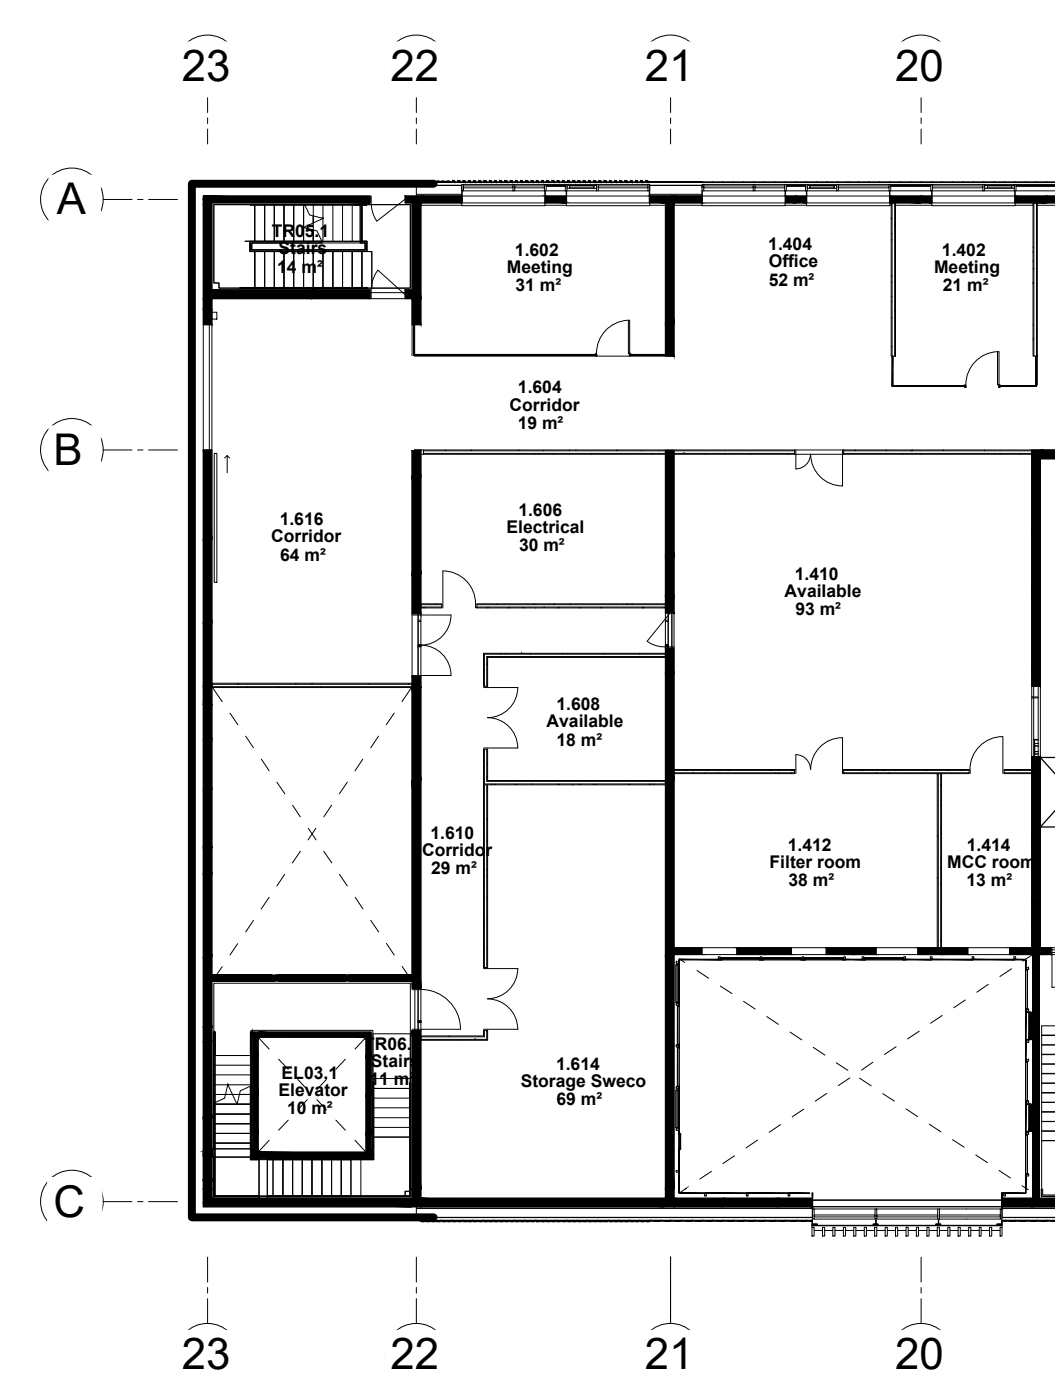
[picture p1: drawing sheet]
<svg xmlns="http://www.w3.org/2000/svg" width="207mm" height="275mm" viewBox="0 0 207 275" stroke-linecap="round" stroke-linejoin="round" font-family="sans-serif">
<defs><g id="words">
<g font-size="8.6">
<text x="35.7" y="16">23</text>
<text x="76.8" y="16">22</text>
<text x="126.8" y="16">21</text>
<text x="176.1" y="16">20</text>
<text x="11.2" y="42.2">A</text>
<text x="10.5" y="91.5">B</text>
<text x="10.5" y="239.3">C</text>
<text x="35.7" y="269.4">23</text>
<text x="76.8" y="269.4">22</text>
<text x="126.8" y="269.4">21</text>
<text x="176.1" y="269.4">20</text>
</g>
<g font-size="3.4">
<text x="53.4" y="46.6">TR05.1</text>
<text x="54.5" y="53.6">14 m²</text>
<text x="54.8" y="50">Stairs</text>
<text x="99.7" y="53.7">Meeting</text>
<text x="101.3" y="50.3">1.602</text>
<text x="151.1" y="49.2">1.404</text>
<text x="151.2" y="52.6">Office</text>
<text x="183.7" y="53.7">Meeting</text>
<text x="185.3" y="50.3">1.402</text>
<text x="101.4" y="57.3">31 m²</text>
<text x="151.2" y="56.2">52 m²</text>
<text x="185.4" y="57.3">21 m²</text>
<text x="101.9" y="77.4">1.604</text>
<text x="100.2" y="80.8">Corridor</text>
<text x="101.8" y="84.3">19 m²</text>
<text x="102" y="101.4">1.606</text>
<text x="53.4" y="106.7">Corridor</text>
<text x="55" y="103.3">1.616</text>
<text x="99.6" y="104.8">Electrical</text>
<text x="55.1" y="110.3">64 m²</text>
<text x="102.1" y="108.4">30 m²</text>
<text x="154.3" y="117.4">Available</text>
<text x="156.3" y="114.1">1.410</text>
<text x="156.4" y="121">93 m²</text>
<text x="107.5" y="143.1">Available</text>
<text x="109.5" y="139.7">1.608</text>
<text x="109.5" y="146.7">18 m²</text>
<text x="84.7" y="165.1">1.610</text>
<text x="155" y="167.3">1.412</text>
<text x="190.1" y="167.3">1.414</text>
<text x="83" y="168.4">Corridor</text>
<text x="84.8" y="172">29 m²</text>
<text x="151.4" y="170.7">Filter room</text>
<text x="186.3" y="170.7">MCC room</text>
<text x="155.1" y="174.3">38 m²</text>
<text x="190.1" y="174.3">13 m²</text>
<text x="71.6" y="206.5">TR06.1</text>
<text x="73" y="209.8">Stairs</text>
<text x="54.8" y="215.6">Elevator</text>
<text x="55.4" y="212.2">EL03.1</text>
<text x="72.7" y="213.4">11 m²</text>
<text x="102.4" y="213.9">Storage Sweco</text>
<text x="109.4" y="210.5">1.614</text>
<text x="56.4" y="219.2">10 m²</text>
<text x="109.5" y="217.5">69 m²</text>
</g>
</g></defs>
<!-- layer: A-WALL -->
<g fill="none" stroke="#000" stroke-width=".2">
<path d="M81.9 36.4h8.9v2.2h-8.9zM81.9 38.2h8.9M81.9 36.5h8.9M127.8 36.4h10.3v2.2h-10.3zM127.8 38.2h10.3M127.8 36.5h10.3M156.5 38.6h.1M175.4 39.9v30.2M176 39.9v30.2M181.1 38.6h.1M203.3 39.9v30.2M203.9 39.9v30.2"/>
<path d="M205.8 38.6h.1M83.3 89.2h73M83.3 88.7h73M165.9 89.2h37M165.9 88.7h37M82.8 119.4h4.1M82.8 119h4.1M93.8 119.4h37.1M93.8 119h37.1M40.8 135.1h40.2M40.8 134.6h40.2M130.9 129.2h-35.2v5.8"/>
<path d="M130.9 128.7h-35.6v6.3M95.3 147.4v6.8h35.6M95.3 154.4v35.9M95.7 147.4v6.3h35.2M95.7 154.4v35.9M132.6 152h23.7M132.6 151.6h23.7M165.9 152h24.7M165.9 151.6h24.7M184.6 152.2v34.2M185 152.2v34.2M197.5 152h5.4"/>
<path d="M197.5 151.6h5.4M95.3 202.7v1.3h-12.5M95.7 202.7v1.8h-12.9M81.9 237.4h77.9v2.1h-77.9zM81.9 239.5h77.9M81.9 237.7h77.9M197.1 239.5h10.4M197.1 237.7h10.4M207.5 237.4h-10.4v2.1h10.4"/>
</g>
<!-- layer: A-GENM -->
<g fill="none" stroke="#000" stroke-width=".2">
<path d="M138.1 186.4h6.8v1.4h-6.8zM155.6 186.4h6.9v1.4h-6.9zM172.3 186.4h8.2v1.4h-8.2zM190.4 186.4h8.2v1.4h-8.2zM41.8 226.2h-.2l.2 .1M41.8 226.5h-.2l.2 .1M41.8 227.3h-.2l.2 .1M41.8 227h-.2l.2 .1M49.6 227.3h.2l-.2 .1M49.6 227h.2l-.2 .1M49.6 226.2h.2l-.2 .1M49.6 226.5h.2l-.2 .1"/>
<path d="M51.2 227.7h.1M51.5 227.7h.1M52 227.7h.1M52.3 227.7h.1M133.6 222.8l.3 .3zM133.6 222.9h.1M133.6 222.8v3.4M133.6 226.2v.1M133.8 226l-.2 .3zM133.8 223.1l.1 2.9zM133.9 223.1h.1M133.9 226h.1"/>
<path d="M159.7 239.9l.1 1 1 .1h-1.1zM172.2 239.9l.1 1 .4 .1h-1l.5-.1zM184.6 239.9v1l.5 .1h-1.1l.6-.1zM159.7 241.4h.4v1.8h-.4zM159.7 240.8h1.1zM159.7 241l37.4 .1zM159.7 241.1v.3M160.1 242.1h1.7M161.8 241.4h.4v1.8h-.4zM162.2 242.1h1.6M163.8 241.4h.4v1.8h-.4zM164.2 242.1h1.7"/>
<path d="M165.9 241.4h.4v1.8h-.4zM166.3 242.1h1.6M167.9 241.4h.4v1.8h-.4zM168.3 242.1h1.7M170 241.4h.4v1.8h-.4zM170.4 242.1h1.6M171.7 240.8h1zM172 241.4h.4v1.8h-.4zM172.4 242.1h1.7M174.1 241.4h.4v1.8h-.4zM174.5 242.1h1.6M176.1 241.4h.4v1.8h-.4z"/>
<path d="M176.5 242.1h1.7M178.2 241.4h.4v1.8h-.4zM178.6 242.1h1.6M180.2 241.4h.5v1.8h-.5zM180.7 242.1h1.6M182.3 241.4h.4v1.8h-.4zM182.7 242.1h1.6M184 240.8h1.1zM184.3 241.4h.5v1.8h-.5zM184.8 242.1h1.6M186.4 241.4h.4v1.8h-.4zM186.8 242.1h1.6"/>
<path d="M188.4 241.4h.5v1.8h-.5zM188.9 242.1h1.6M190.5 241.4h.4v1.8h-.4zM190.9 242.1h1.7M192.6 241.4h.4v1.8h-.4zM193 242.1h1.6M194.6 241.4h.4v1.8h-.4zM195 242.1h1.7M196.1 240.8h1zM196.1 240.9h.9l.1-1v1.1zM196.7 241.4h.4v1.8h-.4zM197.1 241.1v.3"/>
</g>
<!-- layer: A-GLAZ -->
<g fill="none" stroke="#000" stroke-width=".2">
<path d="M90.8 38.6h16.4v1.3h-16.4zM90.9 37.5l-.1 3h16.4v-.6M107.2 37.5v2.4M107.2 37.5v1.1M111.4 38.6h16.4v1.3h-16.4zM111.4 37.5v1.1M111.4 37.5v2.4M127.7 37.5l.1 3h-16.4v-.6M138.1 37.5v3h16.3v-.6M138.1 38.6h16.4v1.3h-16.4zM138.1 37.5h.3M154.4 37.5l.1 2.4"/>
<path d="M154.5 37.5v1.1M158.6 38.6h16.4v1.3h-16.4zM158.6 37.5v1.1M158.7 37.5l-.1 3h16.4l-.1-3M175 37.5v1.1M183.2 38.6h16.5v1.3h-16.5zM183.2 37.5v1.1M183.3 37.5v3h16.4l-.1-3M199.7 37.5v1.1"/>
</g>
<!-- layer: A-GLAZ-CWMG -->
<g fill="none" stroke="#000" stroke-width=".2">
<path d="M82.8 39.9v.5M82.9 39.9l-.1 .5h8M90.8 36.3h.4v1.2h-.4zM91.2 36.3h9.7M91.2 37.5h9.7M100.9 36.3h.3v1.2h-.3zM101.2 36.3h5.9M101.2 37.5h5.9M107.1 36.3h.3v1.2h-.3zM107.4 36.3h3.8M107.4 37.5h3.8M111.2 36.3h.3v1.2h-.3z"/>
<path d="M111.5 36.3h5.8M111.5 37.5h5.8M117.3 36.3h.4v1.2h-.4zM117.7 36.3h9.7M117.7 37.5h9.7M127.4 36.3h.4v1.2h-.4zM130.7 39.9h.2M132.6 39.9v.5M132.7 39.9l-.1 .5h5.5M138.1 36.3h.3v.5h-.3zM138.4 37v.5h9.7M138.4 36.3h9.7"/>
<path d="M148.1 36.3h.4v1.2h-.4zM148.5 36.3h5.8M148.5 37.5h5.8M154.3 36.3h.4v1.2h-.4zM154.7 36.3h3.7M154.7 37.5h3.7M156.5 39.9h.1M158.4 36.3h.4v1.2h-.4zM158.8 36.3h5.8M158.8 37.5h5.8M164.6 36.3h.3v1.2h-.3zM164.9 36.3h10"/>
<path d="M164.9 37.5h10M174.9 36.3h.3v1.2h-.3zM175.2 36.3h7.9M175.2 37.5h7.9M176.1 39.9v.5zM181.1 39.9h.1M183.1 36.3h.3v1.2h-.3zM183.4 36.3h9.9M183.4 37.5h9.9M193.3 36.3h.4v1.2h-.4zM193.7 36.3h5.8M193.7 37.5h5.8"/>
<path d="M199.5 36.3h.3v1.2h-.3zM199.8 36.3h7.7M199.8 37.5h7.7M204 39.9v.5zM205.8 39.9h.1M107.2 40.4h4.2M127.8 40.4h3.1M154.4 40.4h4.2M175 40.4h.3M176.1 40.4h7.2M199.7 40.4h3.5M204 40.4h3.5"/>
<path d="M81.4 63.9h.2v.2h-.2zM81.4 64.1v5.8l35.8-.1M81.4 69.8h.1M81.6 64.1v5.6h35.5M88.5 69.8h.1M96.6 69.8h.1M103.5 69.8h.1M110.3 69.8h.1M117.2 69.8h.1M124 69.8h.1M124.1 69.9h6.6M124.1 69.7h6.6"/>
<path d="M130.7 69.7h.2l-.2 .1 .2 .1h-.2zM175.4 70.1h.2v.1h-.2zM175.4 70.2v5.8h14.3M175.5 75.9v.1M175.6 70.2v5.7h14.1M182.6 76h.1M189.8 76h.1M196.6 76h.1M203.7 70.1h.2v.1h-.2zM203.7 70.2v5.7h-7M203.8 75.9v.1M203.9 70.2v5.8h-7.2"/>
<path d="M133 189.2v.3M133 197.4v.3M133 189.2h.1M133 189.5h.1M133 197.4h.1M133 197.7h.1M133 189.2h.5M133 189.5h.5M133 197.4h.5M133 197.7h.5M133.5 189.2h.1M133.5 189.5h.1"/>
<path d="M133.5 197.4h.1M133.5 197.7h.1M133.5 189.2v.3M133.5 197.4v.3M141.3 188.2v.5M141.3 188.2h.3M141.3 188.7h.1M141.3 188.7h.3M141.6 188.7h.1M141.6 188.2v.5M149.5 188.7h.3M149.8 188.7h.1"/>
<path d="M149.8 188.2h-.3v.5M149.8 188.2v.5M157.8 188.7v-.5h.2v.5M157.8 188.7h.2M166 188.7v-.5h.3v.5M166 188.7h.3M169.6 188.7v-.5h.3v.5M169.6 188.7h.1M169.6 188.7h.3M169.9 188.7h.1M177.8 188.7v-.5h.3v.5M177.8 188.7h.1"/>
<path d="M177.8 188.7h.3M178.1 188.7h.1M183 188.2v.5M183 188.2h.3M183 188.7h.1M183 188.7h.3M183.3 188.7h.1M183.3 188.2v.5M191.2 188.2v.5M191.2 188.2h.3M191.2 188.7h.1M191.2 188.7h.3"/>
<path d="M191.5 188.7h.1M191.5 188.2v.5M199.4 188.2v.5M199.5 188.2h.2v.5M199.5 188.7h.1M199.5 188.7h.2M199.7 188.7h.1M201.8 190.4v.3M201.8 198.6v.3M201.9 190.7h.1M201.9 190.4h.1M201.9 198.9h.1"/>
<path d="M201.9 198.6h.1M201.9 190.7h.4M201.9 190.4h.4M201.9 198.9h.4M201.9 198.6h.4M202.3 190.7h.1M202.3 190.4h.1M202.3 198.9h.1M202.3 198.6h.1M202.3 190.4v.3M202.3 198.6v.3M133 205.7v.2"/>
<path d="M133 213.9v.2M133 205.7h.1M133 205.9h.1M133 213.9h.1M133 214.1h.1M133 205.6h.5M133 205.9h.5M133 213.8h.5M133 214.2h.5M133.5 205.7h.1M133.5 205.9h.1M133.5 213.9h.1"/>
<path d="M133.5 214.1h.1M133.5 205.7v.2M133.5 213.9v.2M201.8 208.5l.1 .2h.4M201.8 204.8v.2M201.8 216.7v.3M201.9 205h.1M201.9 204.8h.1M201.9 208.5h.1M201.9 217h.1M201.9 216.7h.1M201.9 205.1h.4"/>
<path d="M201.9 204.7h.4M201.9 208.4h.4M201.9 217h.4M201.9 216.7h.4M202.3 205h.1M202.3 204.8h.1M202.3 208.5h.1M202.3 217h.1M202.3 216.7h.1M202.3 204.8v.2M202.3 208.5v.2M202.3 216.7v.3"/>
<path d="M133 222.1v.2M133 230.3v.2M133 222.1h.1M133 222.3h.1M133 230.3h.5M133 230.5h.1M133 222h.5M133 222.4h.5M133 230.6h.5M133.5 222.1h.1M133.5 222.3h.1M133.5 230.5h.1"/>
<path d="M133.5 222.1v.2M133.5 230.3v.2M138.6 234.8v.4M138.6 234.8h.1M138.6 235.2h.1M138.6 235.3h.3M138.6 234.8h.3M138.9 235.2h.1M138.9 234.8h.1M138.9 234.8v.4M146.8 234.8v.4M146.8 234.8h.1"/>
<path d="M146.8 235.2h.1M146.8 235.3h.3M146.8 234.8h.3M147.1 235.2h.1M147.1 234.8h.1M147.1 234.8v.4M155 234.8v.4M155 234.8h.1M155 235.2h.1M155 235.3h.3M155 234.8h.3M155.3 235.2h.1"/>
<path d="M155.3 234.8h.1M155.3 234.8v.4M159.8 237.8h.3v2h-.3zM160.1 237.8h12M160.1 239.8h12M172.1 237.8h.3v2h-.3zM172.4 237.8h12M172.4 239.8h12M184.4 237.8h.4v2h-.4zM184.8 237.8h11.9M184.8 239.8h11.9M196.7 237.8h.4v2h-.4z"/>
<path d="M197.4 234.8v.4M197.5 234.8h.1M197.5 235.2h.1M197.5 235.3h.2M197.5 234.8h.2M197.7 235.2h.1M197.7 234.8h.1M197.8 234.8v.4M201.8 222.8v.3M201.8 231.1v.2M201.9 231.3h.1M201.9 231.1h.1"/>
<path d="M201.9 223.1h.1M201.9 222.8h.1M201.9 231.3h.4M201.9 231h.4M201.9 223.1h.4M201.9 222.8h.4M202.3 231.3h.1M202.3 231.1h.1M202.3 223.1h.1M202.3 222.8h.1M202.3 222.8v.3M202.3 231.1v.2"/>
</g>
<!-- layer: A-GLAZ-CURT -->
<g fill="none" stroke="#000" stroke-width=".2">
<path d="M82.6 35.8h.4v-.2h.3v.2l1-.2v.2h.3v.1h-2zM84.7 35.8h.3v-.2h.3v.2l1.1-.2 .3 .3h-2zM86.7 35.8h.4v-.2h.3v.2l1-.2v.2h.4v.1h-2.1zM89.1 35.8h-.3v.1h.3M89.1 35.6h.3v.3h-.3zM89.4 35.6v.2h.7M89.4 35.9h.7M90.1 35.6h.3v.3h-.3zM90.4 35.6l.1 .2h.3v.1h-.4M91.1 35.8h-.3v.1h.3M91.1 35.6h.4v.3h-.4zM91.2 36.6h9.7v.4h-9.7z"/>
<path d="M91.5 35.6v.2h.7M91.5 35.9h.7M92.2 35.6h.3v.3h-.3zM92.5 35.6v.2h.4v.1h-.4M93.2 35.8h-.3v.1h.3M93.2 35.6h.3v.3h-.3zM93.5 35.6v.2h.7M93.5 35.9h.7M94.2 35.6h.3v.3h-.3zM94.5 35.6l.1 .2h.3v.1h-.4M95.2 35.8h-.3v.1h.3M95.2 35.6h.4v.3h-.4z"/>
<path d="M95.6 35.6v.2h.7M95.6 35.9h.7M96.3 35.6h.3v.3h-.3zM96.6 35.6v.2h.4v.1h-.4M97.3 35.8h-.3v.1h.3M97.3 35.6h.3v.3h-.3zM97.6 35.6v.2h.7M97.6 35.9h.7M98.3 35.6h.4v.3h-.4zM98.7 35.6v.2h.3v.1h-.3M99.3 35.8h-.3v.1h.3M99.3 35.6h.4v.3h-.4z"/>
<path d="M99.7 35.6v.2h.7M99.7 35.9h.7M100.4 35.6h.3v.3h-.3zM100.7 35.6v.2h.4v.1h-.4M101.2 36.6h5.9v.4h-5.9zM101.4 35.8h-.3v.1h.3M101.4 35.6h.3v.3h-.3zM101.7 35.6v.2h.7M101.7 35.9h.7M102.4 35.6h.4v.3h-.4zM102.8 35.6v.2h.3v.1h-.3M103.4 35.8h-.3v.1h.3"/>
<path d="M103.4 35.6h.4v.3h-.4zM103.8 35.6v.2h.7M103.8 35.9h.7M104.5 35.6h.3v.3h-.3zM104.8 35.6v.2h.4v.1h-.4M105.5 35.8h-.3v.1h.3M105.5 35.6h.4v.3h-.4zM105.9 35.6v.2h.6M105.9 35.9h.6M106.5 35.6h.4v.3h-.4zM106.9 35.6v.2h.3v.1h-.3M107.4 36.6h3.8z"/>
<path d="M107.4 36.4h3.8v.2h-3.8zM107.5 35.8h-.3v.1h.3M107.5 35.6h.4v.3h-.4zM107.9 35.6v.2h.7M107.9 35.9h.7M108.6 35.6h.3v.3h-.3zM108.9 35.6v.2h.4v.1h-.4M109.6 35.8h-.3v.1h.3M109.6 35.6h.4v.3h-.4zM110 35.6v.2h.6M110 35.9h.6M110.6 35.6h.4v.3h-.4z"/>
<path d="M111 35.6v.2h.3v.1h-.3M111.7 35.8h-.3v.1h.3M111.7 35.6h.3v.3h-.3zM112 35.6v.2h.7M112 36.5v.5h-.5v-.5h5.3M112 36.6h4.8v.4h-4.8zM112 35.9h.7M112 37h4.8M112.7 35.6h.3v.3h-.3zM113 35.6v.2h.4v.1h-.4M113.7 35.8h-.3v.1h.3M113.7 35.6h.4v.3h-.4z"/>
<path d="M114.1 35.6v.2h.6M114.1 35.9h.6M114.7 35.6h.4v.3h-.4zM115.1 35.6v.2h.3v.1h-.3M115.8 35.8h-.3v.1h.3M115.8 35.6h.3v.3h-.3zM116.1 35.6v.2h.7M116.1 35.9h.7M116.8 35.6h.4v.3h-.4zM116.8 36.5h.5v.5h-.5zM117.2 35.6v.2h.3v.1h-.3M117.7 36.6h9.7v.4h-9.7z"/>
<path d="M117.8 35.8h-.3v.1h.3M117.8 35.6h.4v.3h-.4zM118.2 35.6v.2h.6M118.2 35.9h.6M118.8 35.6h.4v.3h-.4zM119.2 35.6v.2h.3v.1h-.3M119.9 35.8h-.3v.1h.3M119.9 35.6h.3v.3h-.3zM120.2 35.6v.2h.7M120.2 35.9h.7M120.9 35.6h.4v.3h-.4zM121.3 35.6v.2h.3v.1h-.3"/>
<path d="M121.9 35.8h-.3v.1h.3M121.9 35.6h.4v.3h-.4zM122.3 35.6v.2h.7M122.3 35.9h.7M123 35.6h.3v.3h-.3zM123.3 35.6v.2h.4v.1h-.4M124 35.8h-.3v.1h.3M124 35.6h.4v.3h-.4zM124.4 35.6v.2h.6M124.4 35.9h.6M125 35.6h.4v.3h-.4zM125.4 35.6v.2h.3v.1h-.3"/>
<path d="M126 35.8h-.3v.1h.3M126 35.6h.4v.3h-.4zM126.4 35.6v.2h.7M126.4 35.9h.7M127.1 35.6h.3v.3h-.3zM127.4 35.6v.2h.4v.1h-.4M127.8 35.8h2v.1h-2zM129.9 35.8h2v.1h-2zM131.9 35.8h2v.1h-2zM134 35.8h2v.1h-2zM136 35.8h2v.1h-2zM138.1 35.8l4 .1v-.1h-2v.1h-2z"/>
<path d="M138.4 36.6h9.7v.4h-9.7zM142.2 35.8v.1h2v-.1h2v.1zM146.3 35.8v.1h2v-.1h2v.1zM148.5 36.6h5.8v.4h-5.8zM154.5 35.8v.1h-2.1v-.1h-2v.1h2v-.1h49.3v.1h-2v-.1M154.5 35.8v.1h2v-.1M154.7 36.6h3.7zM154.7 36.4h3.7v.2h-3.7zM156.6 35.8v.1h2v-.1M158.6 35.8v.1h2v-.1M159.3 36.5v.5h-.5v-.5h5.3M159.3 36.6h4.8v.4h-4.8z"/>
<path d="M159.3 37h4.8M160.7 35.8v.1h2v-.1M162.7 35.8v.1h2v-.1M164.1 36.5h.5v.5h-.5zM164.8 35.8v.1h2v-.1M164.9 36.6h10v.4h-10zM166.8 35.8v.1h2v-.1M168.9 35.8v.1h2v-.1M170.9 35.8v.1h2.1v-.1M173 35.8v.1h2v-.1M175 35.8v.1h2.1v-.1M175.2 36.6h7.9z"/>
<path d="M175.2 36.4h7.9v.2h-7.9zM177.1 35.8v.1h2v-.1M179.1 35.8v.1h2.1v-.1M181.2 35.8v.1h2v-.1M183.2 35.8v.1h2.1v-.1M183.4 36.6h9.9v.4h-9.9zM185.3 35.8v.1h2v-.1M187.3 35.8v.1h2.1v-.1M189.4 35.8v.1h2v-.1M191.5 35.8v.1h2v-.1M193.5 35.8v.1h2v-.1M194.2 36.5v.5h-.5v-.5h5.3"/>
<path d="M194.2 36.6h4.8v.4h-4.8zM194.2 37h4.8M195.6 35.8v.1h2v-.1M197.6 35.8v.1h2v-.1M199 36.5h.5v.5h-.5zM199.8 36.6h7.7zM205.8 35.8v.1h-2v-.1h-2.1v.1l5.8-.1M205.8 35.8v.1h1.7M207.5 36.4h-7.7v.2h7.7M81.4 64l.1 5.8zM81.5 69.8h7zM88.5 69.8h8.1z"/>
<path d="M96.6 69.8h6.9zM103.5 69.8h6.8zM117.1 69.8h-6.8h6.8M117.2 69.8h.1M124 69.8h.1M124.1 69.8h6.6h-6.6M175.5 70.1l.1 5.8zM175.5 75.9l7.1 .1zM182.7 75.9l7.1 .1zM196.7 75.9l7.1 .1zM203.7 70.1l.1 5.8zM132.9 189.8h.5v7.4h-.5z"/>
<path d="M132.9 189.8h.4v7.4h-.4zM133.2 197.8v7.7zM133.2 197.8h.3l.1-.2v.3zM133.2 197.9h.4v7.6h-.4zM133.4 197.2h.1h-.1M133.4 189.8h.1h-.1M133.5 188.8l.1 .6zM133.5 189.4l.1 8.2zM133.6 197.9v7.6h-.4h.3v.3l.1-.4M133.6 188.7l7.9 .1zM141.8 188.5h7.6zM141.8 188.5h7.6v.3h-7.6z"/>
<path d="M141.8 188.8l-.3-.1h.3v-.2v.3h7.5M149.4 188.5v.2l.3 .1h-.4zM150 188.5h7.6zM150 188.5h7.6v.3h-7.6zM150 188.8l-.3-.1h.3v-.2v.3h7.5M157.6 188.5v.2l.3 .1h-.4zM158.2 188.5h7.6zM158.2 188.5h7.6v.3h-7.6zM158.3 188.8l-.4-.1h.3v-.2v.3h7.6M165.8 188.5v.2l.3 .1h-.3zM166.1 188.7l3.6 .1zM170 188.5h7.7z"/>
<path d="M170 188.5h7.7v.3h-7.7zM170.1 188.8h-.4l.3-.1v-.2v.3h7.6M177.7 188.5v.2l.2 .1h-.3zM178 188.7l5.2 .1zM183.2 188.7l8.2 .1zM191.4 188.7l8.2 .1zM199.6 188.7l2.1 .1zM201.7 198.8l.1 6.1zM201.7 198.4l.4 .1h-.3l-.1 .2zM201.7 190.9l.4-.1h-.3l-.1-.3v7.9M201.7 188.8l.1 1.7zM201.7 190.8h.4v7.7h-.4z"/>
<path d="M202.1 190.8v7.7zM202.4 199.1h.4v5.4h-.4zM202.4 199.1h.4v5.4h-.4v-5.4h.4v5.4h-.4zM202.4 199.1h-.6h.6M132.9 214.4h.5v7.4h-.5zM132.9 214.4h.4v7.4h-.4zM133.2 206v7.7zM133.2 206h.3l.1-.2v.4zM133.2 206.1h.4v7.6h-.4zM133.4 214.4h.1h-.1M133.5 214l.1 8.2zM133.6 206.2v7.5h-.4h.3v.3l.1-.3"/>
<path d="M201.7 216.8l.1 6.2zM201.7 216.4l.4 .1h-.3l-.1 .3zM201.7 209l.4-.1h-.3l-.1-.3v7.8M201.7 204.9l.1 3.7zM201.7 208.9h.4v7.6h-.4zM202.1 208.9v7.6zM202.4 217.2h.4v5.4h-.4zM202.4 217.2h.4v5.3h-.4v-5.3h.4v5.3h-.4zM202.4 217.2h-.6h.6M202.4 204.5h-.6h.6M133.4 221.8h.1h-.1M133.5 222.2l.1 .9z"/>
<path d="M133.5 223.1l.1 7.3-.1-4.5M133.5 230.5l.1 4.2zM133.6 223.1v2.8M133.6 234.7l5.1 .1zM138.7 234.7l8.2 .1zM147 234.7l8.1 .1zM155.2 234.7l4 .1zM159.7 234.7l.1 3.1zM160.1 239h12v.4h-12zM172.4 239h12v.4h-12zM184.8 239h11.9v.4h-11.9zM197 234.7l.6 .1z"/>
<path d="M197 234.7l.1 3.1zM197.6 234.7l4.1 .1zM201.7 231.2l.1 3.5zM201.7 230.8l.4 .1h-.3l-.1 .3zM201.7 223.3l.4-.1h-.3l-.1-.2v7.8M201.7 223.3h.4v7.6h-.4zM201.8 222.5h.6M201.8 222.6h.6M202.1 223.2v7.7zM82.6 240.1h2v.1h-.3v.1h-.3v-.1l-1 .1v-.1h-.4zM84.7 240.1h2v.1h-.3v.1h-.4v-.1l-1 .1zM86.7 240.1h2.1v.1h-.4v.1h-.3v-.1l-1 .1v-.1h-.4z"/>
<path d="M88.8 240.1h2v.1h-.3v.1h-.4v-.1l-1 .1zM90.8 240.1h2.1v.1h-.4v.1h-.3v-.1l-1 .1v-.1h-.4zM92.9 240.1h2v.1h-.3v.1h-.3v-.1l-1.1 .1zM94.9 240.1h2.1v.1h-.4v.1h-.3v-.1l-1 .1v-.1h-.4zM97 240.1h2v.1h-.3v.1h-.3v-.1l-1.1 .1zM99 240.1h2.1v.1h-.4v.1h-.3v-.1l-1 .1v-.1h-.4zM101.1 240.1h2v.1h-.3v.1h-.3v-.1l-1.1 .1zM103.1 240.1h2.1v.1h-.4v.1h-.3v-.1l-1 .1v-.1h-.4zM105.2 240.1h2v.1h-.3v.1h-.3v-.1l-1.1 .1zM107.2 240.1h2.1v.1h-.4v.1h-.3v-.1l-1 .1v-.1h-.4zM109.3 240.1h2v.1h-.3v.1h-.3v-.1l-1.1 .1zM111.4 240.1h2v.1h-.4v.1h-.3v-.1l-1 .1v-.1h-.3z"/>
<path d="M113.4 240.1h2v.1h-.3v.1h-.3v-.1l-1.1 .1zM115.5 240.1h2v.1h-.3v.1h-.4v-.1l-1 .1v-.1h-.3zM117.5 240.1h2v.1h-.3v.1h-.3v-.1l-1.1 .1zM119.6 240.1h2v.1h-.3v.1h-.4v-.1l-1 .1v-.1h-.3zM121.6 240.1h2.1v.1h-.4v.1h-.3v-.1l-1.1 .1zM123.7 240.1h2v.1h-.3v.1h-.4v-.1l-1 .1v-.1h-.3zM125.7 240.1h2.1v.1h-.4v.1h-.3v-.1l-1 .1v-.1h-.4zM127.8 240.1h2v.1h-2zM129.9 240.1h2v.1h-2zM131.9 240.1h2v.1h-2zM134 240.1h2v.1h-2zM136 240.1h2v.1h-2z"/>
<path d="M138.1 240.1h2v.1h-2zM140.1 240.1h2v.1h-2zM142.2 240.1h2v.1h-2zM144.2 240.1h2v.1h-2zM146.3 240.1h2v.1h-2zM148.3 240.1h2v.1h-2zM150.4 240.1h2v.1h-2zM152.4 240.1h2.1v.1h-2.1zM154.5 240.1h2v.1h-2zM156.6 240.1h2v.1h-2zM158.6 240.1h1.2v.1h-1.2zM197.3 240.1h.3v.1h-.3z"/>
<path d="M197.6 240.1h2v.1h-2zM199.7 240.1h2v.1h-2zM201.7 240.1h2.1v.1h-2.1zM203.8 240.1h2v.1h-2zM207.5 240.1h-1.7v.1h1.7"/>
</g>
<g fill="#000" stroke="#000" stroke-width=".2">
<path d="M202.1 195.1v3.4zM133.2 202.1v3.4zM133.2 209.2v4.5zM202.1 209.2v7.3zM202.1 223.3v7.6z"/>
<path d="M83 35.6l.3 .2v-.2zM83 35.6l.3 .2h-.3z"/>
<path d="M84 35.6l.3 .2v-.2zM84 35.6l.3 .2h-.3z"/>
<path d="M82.6 35.8l2 .1v-.1zM82.6 35.8l2 .1h-2z"/>
<path d="M85 35.6l.3 .2v-.2zM85 35.6l.3 .2h-.3z"/>
<path d="M86 35.6l.4 .2v-.2zM86 35.6l.4 .2h-.4z"/>
<path d="M84.7 35.8l2 .1v-.1zM84.7 35.8l2 .1h-2z"/>
<path d="M87.1 35.6l.3 .2v-.2zM87.1 35.6l.3 .2h-.3z"/>
<path d="M88.1 35.6l.3 .2v-.2zM88.1 35.6l.3 .2h-.3z"/>
<path d="M86.7 35.8l2.1 .1v-.1zM86.7 35.8l2.1 .1h-2.1z"/>
<path d="M89.1 35.6l.3 .3v-.3zM89.1 35.6l.3 .3h-.3z"/>
<path d="M90.1 35.6l.3 .3v-.3zM90.1 35.6l.3 .3h-.3z"/>
<path d="M91.1 35.6l.4 .3v-.3zM91.1 35.6l.4 .3h-.4z"/>
<path d="M92.2 35.6l.3 .3v-.3zM92.2 35.6l.3 .3h-.3z"/>
<path d="M93.2 35.6l.3 .3v-.3zM93.2 35.6l.3 .3h-.3z"/>
<path d="M94.2 35.6l.3 .3v-.3zM94.2 35.6l.3 .3h-.3z"/>
<path d="M95.2 35.6l.4 .3v-.3zM95.2 35.6l.4 .3h-.4z"/>
<path d="M96.3 35.6l.3 .3v-.3zM96.3 35.6l.3 .3h-.3z"/>
<path d="M97.3 35.6l.3 .3v-.3zM97.3 35.6l.3 .3h-.3z"/>
<path d="M98.3 35.6l.4 .3v-.3zM98.3 35.6l.4 .3h-.4z"/>
<path d="M99.3 35.6l.4 .3v-.3zM99.3 35.6l.4 .3h-.4z"/>
<path d="M100.4 35.6l.3 .3v-.3zM100.4 35.6l.3 .3h-.3z"/>
<path d="M101.4 35.6l.3 .3v-.3zM101.4 35.6l.3 .3h-.3z"/>
<path d="M102.4 35.6l.4 .3v-.3zM102.4 35.6l.4 .3h-.4z"/>
<path d="M103.4 35.6l.4 .3v-.3zM103.4 35.6l.4 .3h-.4z"/>
<path d="M104.5 35.6l.3 .3v-.3zM104.5 35.6l.3 .3h-.3z"/>
<path d="M105.5 35.6l.4 .3v-.3zM105.5 35.6l.4 .3h-.4z"/>
<path d="M106.5 35.6l.4 .3v-.3zM106.5 35.6l.4 .3h-.4z"/>
<path d="M107.5 35.6l.4 .3v-.3zM107.5 35.6l.4 .3h-.4z"/>
<path d="M108.6 35.6l.3 .3v-.3zM108.6 35.6l.3 .3h-.3z"/>
<path d="M109.6 35.6l.4 .3v-.3zM109.6 35.6l.4 .3h-.4z"/>
<path d="M110.6 35.6l.4 .3v-.3zM110.6 35.6l.4 .3h-.4z"/>
<path d="M111.7 35.6l.3 .3v-.3zM111.7 35.6l.3 .3h-.3z"/>
<path d="M112.7 35.6l.3 .3v-.3zM112.7 35.6l.3 .3h-.3z"/>
<path d="M113.7 35.6l.4 .3v-.3zM113.7 35.6l.4 .3h-.4z"/>
<path d="M114.7 35.6l.4 .3v-.3zM114.7 35.6l.4 .3h-.4z"/>
<path d="M115.8 35.6l.3 .3v-.3zM115.8 35.6l.3 .3h-.3z"/>
<path d="M116.8 35.6l.4 .3v-.3zM116.8 35.6l.4 .3h-.4z"/>
<path d="M117.8 35.6l.4 .3v-.3zM117.8 35.6l.4 .3h-.4z"/>
<path d="M118.8 35.6l.4 .3v-.3zM118.8 35.6l.4 .3h-.4z"/>
<path d="M119.9 35.6l.3 .3v-.3zM119.9 35.6l.3 .3h-.3z"/>
<path d="M120.9 35.6l.4 .3v-.3zM120.9 35.6l.4 .3h-.4z"/>
<path d="M121.9 35.6l.4 .3v-.3zM121.9 35.6l.4 .3h-.4z"/>
<path d="M123 35.6l.3 .3v-.3zM123 35.6l.3 .3h-.3z"/>
<path d="M124 35.6l.4 .3v-.3zM124 35.6l.4 .3h-.4z"/>
<path d="M125 35.6l.4 .3v-.3zM125 35.6l.4 .3h-.4z"/>
<path d="M126 35.6l.4 .3v-.3zM126 35.6l.4 .3h-.4z"/>
<path d="M127.1 35.6l.3 .3v-.3zM127.1 35.6l.3 .3h-.3z"/>
<path d="M127.8 35.8l2 .1v-.1zM127.8 35.8l2 .1h-2z"/>
<path d="M129.9 35.8l2 .1v-.1zM129.9 35.8l2 .1h-2z"/>
<path d="M131.9 35.8l2 .1v-.1zM131.9 35.8l2 .1h-2z"/>
<path d="M134 35.8l2 .1v-.1zM134 35.8l2 .1h-2z"/>
<path d="M136 35.8l2 .1v-.1zM136 35.8l2 .1h-2z"/>
<path d="M81.4 64v5.8zM81.5 64l-.1 5.8z"/>
<path d="M81.5 69.8h7zM81.5 69.8h7z"/>
<path d="M88.5 69.8h8.1zM88.5 69.8h8.1z"/>
<path d="M96.6 69.8h6.9zM96.6 69.8h6.9z"/>
<path d="M103.5 69.8h6.8zM103.5 69.8h6.8z"/>
<path d="M110.3 69.8h6.9zM110.3 69.8h6.9z"/>
<path d="M124 69.8h6.7zM124 69.8h6.7z"/>
<path d="M175.5 70.1v5.8zM175.6 70.1l-.1 5.8z"/>
<path d="M175.5 75.9l7.1 .1zM175.5 75.9l7.1 .1z"/>
<path d="M182.7 75.9l7.1 .1zM182.7 75.9l7.1 .1z"/>
<path d="M196.7 75.9l7.1 .1zM196.7 75.9l7.1 .1z"/>
<path d="M203.7 70.1v5.8zM203.8 70.1l-.1 5.8z"/>
<path d="M133.6 188.8l-.1 .6zM133.5 188.8v.6z"/>
<path d="M133.6 189.4l-.1 8.2zM133.5 189.4v8.2z"/>
<path d="M133.6 197.6v.3zM133.6 197.6v.3z"/>
<path d="M133.6 197.6v.3zM133.5 197.6v.2z"/>
<path d="M133.6 188.7l7.9 .1zM133.6 188.7l7.9 .1z"/>
<path d="M141.5 188.7l.3 .1zM141.5 188.7l.3 .1z"/>
<path d="M141.5 188.8h.3zM141.5 188.8h.3z"/>
<path d="M149.4 188.7l.3 .1zM149.4 188.7l.3 .1z"/>
<path d="M149.3 188.8h.4zM149.3 188.8h.4z"/>
<path d="M149.7 188.7l.3 .1zM149.7 188.7l.3 .1z"/>
<path d="M149.7 188.8h.3zM149.7 188.8h.3z"/>
<path d="M157.6 188.7l.3 .1zM157.6 188.7l.3 .1z"/>
<path d="M157.5 188.8h.4zM157.5 188.8h.4z"/>
<path d="M157.9 188.7l.3 .1zM157.9 188.7l.3 .1z"/>
<path d="M157.9 188.8h.4zM157.9 188.8h.4z"/>
<path d="M165.8 188.7l.3 .1zM165.8 188.7l.3 .1z"/>
<path d="M165.8 188.8h.3zM165.8 188.8h.3z"/>
<path d="M166.1 188.7l3.6 .1zM166.1 188.7l3.6 .1z"/>
<path d="M169.7 188.7l.3 .1zM169.7 188.7l.3 .1z"/>
<path d="M169.7 188.8h.4zM169.7 188.8h.4z"/>
<path d="M177.7 188.7l.2 .1zM177.7 188.7l.2 .1z"/>
<path d="M177.6 188.8h.3zM177.6 188.8h.3z"/>
<path d="M178 188.7l5.2 .1zM178 188.7l5.2 .1z"/>
<path d="M183.2 188.7l8.2 .1zM183.2 188.7l8.2 .1z"/>
<path d="M191.4 188.7l8.2 .1zM191.4 188.7l8.2 .1z"/>
<path d="M199.6 188.7l2.1 .1zM199.6 188.7l2.1 .1z"/>
<path d="M201.7 198.8v6.1zM201.8 198.8l-.1 6.1z"/>
<path d="M201.7 190.5v.4zM201.7 190.5v.4z"/>
<path d="M201.7 198.4v.3zM201.7 198.4v.3z"/>
<path d="M201.7 188.8v1.7zM201.8 188.8l-.1 1.7z"/>
<path d="M201.7 190.5v.3zM201.8 190.5l-.1 .3z"/>
<path d="M201.7 198.5v.2zM201.8 198.5l-.1 .2z"/>
<path d="M202.4 199.1v5.4l.4-5.4zM202.8 199.1v5.4h-.4z"/>
<path d="M133.6 205.4v.4zM133.6 205.4v.4z"/>
<path d="M133.6 205.5l-.1 .3zM133.5 205.5v.3z"/>
<path d="M133.6 213.7v.3zM133.6 213.7v.3z"/>
<path d="M133.6 205.8v.4zM133.6 205.8v.4z"/>
<path d="M133.6 213.7l-.1 .3zM133.5 213.7v.3z"/>
<path d="M133.6 205.8v.3zM133.5 205.8v.2z"/>
<path d="M201.7 216.8v6.2zM201.8 216.8l-.1 6.2z"/>
<path d="M201.7 208.6v.4zM201.7 208.6v.4z"/>
<path d="M201.7 216.4v.4zM201.7 216.4v.4z"/>
<path d="M201.7 204.9v3.7zM201.8 204.9l-.1 3.7z"/>
<path d="M201.7 208.6v.3zM201.8 208.6l-.1 .3z"/>
<path d="M201.7 216.5v.3zM201.8 216.5l-.1 .3z"/>
<path d="M202.4 217.2v5.3l.4-5.3zM202.8 217.2v5.3h-.4z"/>
<path d="M133.6 214l-.1 8.2zM133.5 214v8.2z"/>
<path d="M133.6 225.9l-.1 4.5zM133.5 225.9v4.5z"/>
<path d="M133.6 222.2l-.1 .9zM133.5 222.2v.9z"/>
<path d="M133.6 230.5l-.1 4.2zM133.5 230.5v4.2z"/>
<path d="M133.6 234.7l5.1 .1zM133.6 234.7l5.1 .1z"/>
<path d="M138.7 234.7l8.2 .1zM138.7 234.7l8.2 .1z"/>
<path d="M147 234.7l8.1 .1zM147 234.7l8.1 .1z"/>
<path d="M155.2 234.7l4 .1zM155.2 234.7l4 .1z"/>
<path d="M159.7 234.7v3.1zM159.8 234.7l-.1 3.1z"/>
<path d="M197 234.7v3.1zM197.1 234.7l-.1 3.1z"/>
<path d="M197 234.7l.6 .1zM197 234.7l.6 .1z"/>
<path d="M201.7 231.2v3.5zM201.8 231.2l-.1 3.5z"/>
<path d="M197.6 234.7l4.1 .1zM197.6 234.7l4.1 .1z"/>
<path d="M201.7 223v.3zM201.7 223v.3z"/>
<path d="M201.7 230.8v.4zM201.7 230.8v.4z"/>
<path d="M201.7 223v.3zM201.8 223l-.1 .3z"/>
<path d="M201.7 230.9v.3zM201.8 230.9l-.1 .3z"/>
<path d="M83 240.2l.3 .1v-.1zM83 240.2l.3 .1h-.3z"/>
<path d="M84 240.2l.3 .1v-.1zM84 240.2l.3 .1h-.3z"/>
<path d="M82.6 240.1l2 .1v-.1zM82.6 240.1l2 .1h-2z"/>
<path d="M85 240.2l.3 .1v-.1zM85 240.2l.3 .1h-.3z"/>
<path d="M86 240.2l.4 .1v-.1zM86 240.2l.4 .1h-.4z"/>
<path d="M84.7 240.1l2 .1v-.1zM84.7 240.1l2 .1h-2z"/>
<path d="M87.1 240.2l.3 .1v-.1zM87.1 240.2l.3 .1h-.3z"/>
<path d="M88.1 240.2l.3 .1v-.1zM88.1 240.2l.3 .1h-.3z"/>
<path d="M86.7 240.1l2.1 .1v-.1zM86.7 240.1l2.1 .1h-2.1z"/>
<path d="M89.1 240.2l.3 .1v-.1zM89.1 240.2l.3 .1h-.3z"/>
<path d="M90.1 240.2l.4 .1v-.1zM90.1 240.2l.4 .1h-.4z"/>
<path d="M88.8 240.1l2 .1v-.1zM88.8 240.1l2 .1h-2z"/>
<path d="M91.2 240.2l.3 .1v-.1zM91.2 240.2l.3 .1h-.3z"/>
<path d="M92.2 240.2l.3 .1v-.1zM92.2 240.2l.3 .1h-.3z"/>
<path d="M90.8 240.1l2.1 .1v-.1zM90.8 240.1l2.1 .1h-2.1z"/>
<path d="M93.2 240.2l.3 .1v-.1zM93.2 240.2l.3 .1h-.3z"/>
<path d="M94.3 240.2l.3 .1v-.1zM94.3 240.2l.3 .1h-.3z"/>
<path d="M92.9 240.1l2 .1v-.1zM92.9 240.1l2 .1h-2z"/>
<path d="M95.3 240.2l.3 .1v-.1zM95.3 240.2l.3 .1h-.3z"/>
<path d="M96.3 240.2l.3 .1v-.1zM96.3 240.2l.3 .1h-.3z"/>
<path d="M94.9 240.1l2.1 .1v-.1zM94.9 240.1l2.1 .1h-2.1z"/>
<path d="M97.3 240.2l.3 .1v-.1zM97.3 240.2l.3 .1h-.3z"/>
<path d="M98.4 240.2l.3 .1v-.1zM98.4 240.2l.3 .1h-.3z"/>
<path d="M97 240.1l2 .1v-.1zM97 240.1l2 .1h-2z"/>
<path d="M99.4 240.2l.3 .1v-.1zM99.4 240.2l.3 .1h-.3z"/>
<path d="M100.4 240.2l.3 .1v-.1zM100.4 240.2l.3 .1h-.3z"/>
<path d="M99 240.1l2.1 .1v-.1zM99 240.1l2.1 .1h-2.1z"/>
<path d="M101.4 240.2l.3 .1v-.1zM101.4 240.2l.3 .1h-.3z"/>
<path d="M102.5 240.2l.3 .1v-.1zM102.5 240.2l.3 .1h-.3z"/>
<path d="M101.1 240.1l2 .1v-.1zM101.1 240.1l2 .1h-2z"/>
<path d="M103.5 240.2l.3 .1v-.1zM103.5 240.2l.3 .1h-.3z"/>
<path d="M104.5 240.2l.3 .1v-.1zM104.5 240.2l.3 .1h-.3z"/>
<path d="M103.1 240.1l2.1 .1v-.1zM103.1 240.1l2.1 .1h-2.1z"/>
<path d="M105.5 240.2l.4 .1v-.1zM105.5 240.2l.4 .1h-.4z"/>
<path d="M106.6 240.2l.3 .1v-.1zM106.6 240.2l.3 .1h-.3z"/>
<path d="M105.2 240.1l2 .1v-.1zM105.2 240.1l2 .1h-2z"/>
<path d="M107.6 240.2l.3 .1v-.1zM107.6 240.2l.3 .1h-.3z"/>
<path d="M108.6 240.2l.3 .1v-.1zM108.6 240.2l.3 .1h-.3z"/>
<path d="M107.2 240.1l2.1 .1v-.1zM107.2 240.1l2.1 .1h-2.1z"/>
<path d="M109.6 240.2l.4 .1v-.1zM109.6 240.2l.4 .1h-.4z"/>
<path d="M110.7 240.2l.3 .1v-.1zM110.7 240.2l.3 .1h-.3z"/>
<path d="M109.3 240.1l2 .1v-.1zM109.3 240.1l2 .1h-2z"/>
<path d="M111.7 240.2l.3 .1v-.1zM111.7 240.2l.3 .1h-.3z"/>
<path d="M112.7 240.2l.3 .1v-.1zM112.7 240.2l.3 .1h-.3z"/>
<path d="M111.4 240.1l2 .1v-.1zM111.4 240.1l2 .1h-2z"/>
<path d="M113.7 240.2l.4 .1v-.1zM113.7 240.2l.4 .1h-.4z"/>
<path d="M114.8 240.2l.3 .1v-.1zM114.8 240.2l.3 .1h-.3z"/>
<path d="M113.4 240.1l2 .1v-.1zM113.4 240.1l2 .1h-2z"/>
<path d="M115.8 240.2l.3 .1v-.1zM115.8 240.2l.3 .1h-.3z"/>
<path d="M116.8 240.2l.4 .1v-.1zM116.8 240.2l.4 .1h-.4z"/>
<path d="M115.5 240.1l2 .1v-.1zM115.5 240.1l2 .1h-2z"/>
<path d="M117.8 240.2l.4 .1v-.1zM117.8 240.2l.4 .1h-.4z"/>
<path d="M118.9 240.2l.3 .1v-.1zM118.9 240.2l.3 .1h-.3z"/>
<path d="M117.5 240.1l2 .1v-.1zM117.5 240.1l2 .1h-2z"/>
<path d="M119.9 240.2l.3 .1v-.1zM119.9 240.2l.3 .1h-.3z"/>
<path d="M120.9 240.2l.4 .1v-.1zM120.9 240.2l.4 .1h-.4z"/>
<path d="M119.6 240.1l2 .1v-.1zM119.6 240.1l2 .1h-2z"/>
<path d="M121.9 240.2l.4 .1v-.1zM121.9 240.2l.4 .1h-.4z"/>
<path d="M123 240.2l.3 .1v-.1zM123 240.2l.3 .1h-.3z"/>
<path d="M121.6 240.1l2.1 .1v-.1zM121.6 240.1l2.1 .1h-2.1z"/>
<path d="M124 240.2l.4 .1v-.1zM124 240.2l.4 .1h-.4z"/>
<path d="M125 240.2l.4 .1v-.1zM125 240.2l.4 .1h-.4z"/>
<path d="M123.7 240.1l2 .1v-.1zM123.7 240.1l2 .1h-2z"/>
<path d="M126.1 240.2l.3 .1v-.1zM126.1 240.2l.3 .1h-.3z"/>
<path d="M127.1 240.2l.3 .1v-.1zM127.1 240.2l.3 .1h-.3z"/>
<path d="M125.7 240.1l2.1 .1v-.1zM125.7 240.1l2.1 .1h-2.1z"/>
<path d="M127.8 240.1l2 .1v-.1zM127.8 240.1l2 .1h-2z"/>
<path d="M129.9 240.1l2 .1v-.1zM129.9 240.1l2 .1h-2z"/>
<path d="M131.9 240.1l2 .1v-.1zM131.9 240.1l2 .1h-2z"/>
<path d="M134 240.1l2 .1v-.1zM134 240.1l2 .1h-2z"/>
<path d="M136 240.1l2 .1v-.1zM136 240.1l2 .1h-2z"/>
<path d="M138.1 240.1l2 .1v-.1zM138.1 240.1l2 .1h-2z"/>
<path d="M140.1 240.1l2 .1v-.1zM140.1 240.1l2 .1h-2z"/>
<path d="M142.2 240.1l2 .1v-.1zM142.2 240.1l2 .1h-2z"/>
<path d="M144.2 240.1l2 .1v-.1zM144.2 240.1l2 .1h-2z"/>
<path d="M146.3 240.1l2 .1v-.1zM146.3 240.1l2 .1h-2z"/>
<path d="M148.3 240.1l2 .1v-.1zM148.3 240.1l2 .1h-2z"/>
<path d="M150.4 240.1l2 .1v-.1zM150.4 240.1l2 .1h-2z"/>
<path d="M152.4 240.1l2.1 .1v-.1zM152.4 240.1l2.1 .1h-2.1z"/>
<path d="M154.5 240.1l2 .1v-.1zM154.5 240.1l2 .1h-2z"/>
<path d="M156.6 240.1l2 .1v-.1zM156.6 240.1l2 .1h-2z"/>
<path d="M158.6 240.1l1.2 .1v-.1zM158.6 240.1l1.2 .1h-1.2z"/>
<path d="M197.3 240.1l.3 .1v-.1zM197.3 240.1l.3 .1h-.3z"/>
<path d="M197.6 240.1l2 .1v-.1zM197.6 240.1l2 .1h-2z"/>
<path d="M199.7 240.1l2 .1v-.1zM199.7 240.1l2 .1h-2z"/>
<path d="M201.7 240.1l2.1 .1v-.1zM201.7 240.1l2.1 .1h-2.1z"/>
<path d="M203.8 240.1l2 .1v-.1zM203.8 240.1l2 .1h-2z"/>
<path d="M205.8 240.1l1.7 .1v-.1zM205.8 240.1l1.7 .1h-1.7z"/>
</g>
<!-- layer: A-PART -->
<g fill="#000" stroke="#000" stroke-width=".2">
<path d="M49.7 226.2h1.1zM49.7 226.5h1.1zM49.7 227h1.1z"/>
<path d="M40 39.2h5zM40 39.2h5z"/>
<path d="M40 39.2l5 .1zM40 39.2l5 .1z"/>
<path d="M40 39.3h5.1zM40 39.3h5.1z"/>
<path d="M40 39.2h5zM40 39.2h5.1z"/>
<path d="M40 39.2h5zM40 39.2h5z"/>
<path d="M40 39.3l5.1 .1zM40 39.3l5.1 .1z"/>
<path d="M45.2 39.2l24.1 .1zM45.2 39.2l24.1 .1z"/>
<path d="M45.1 39.2h24.2zM45.1 39.2h24.2z"/>
<path d="M45.1 39.2h24.2zM45.1 39.2h24.2z"/>
<path d="M45.2 39.2h24.1zM45.2 39.2h24z"/>
<path d="M45.2 39.3h24.1zM45.2 39.3h24.1z"/>
<path d="M45.1 39.3h24.2zM45.1 39.3h24.2z"/>
<path d="M45.1 39.3l24.3 .1zM45.1 39.4h24.3z"/>
<path d="M45.1 39.2h24.3zM45.1 39.2h24.2z"/>
<path d="M40 38.6l32.8 .6v-.6zM40 38.6l32.8 .6h-32.8z"/>
<path d="M69.4 39.2h3.4zM69.4 39.2h3.4z"/>
<path d="M69.4 39.2h3.4zM69.4 39.2h3.4z"/>
<path d="M69.4 39.2l3.4 .1zM69.4 39.2l3.4 .1z"/>
<path d="M69.4 39.3h3.4zM69.4 39.3h3.4z"/>
<path d="M69.4 39.3l3.4 .1zM69.4 39.3l3.4 .1z"/>
<path d="M40 39.4l32.8 .5v-.5zM40 39.4l32.8 .5h-32.8z"/>
<path d="M79.7 38.6l1.2 1.3v-1.3zM79.7 38.6l1.2 1.3h-1.2z"/>
<path d="M81 38.6l1.8 20.2v-20.2zM81 38.6l1.8 20.2h-1.8z"/>
<path d="M82.9 38.6l7.9 1.3v-1.3zM82.9 38.6l7.9 1.3h-7.9z"/>
<path d="M107.2 38.6l4.2 1.1v-1.1zM107.2 38.6l4.2 1.1h-4.2z"/>
<path d="M107.2 39.7l4.2 .2v-.2zM107.2 39.7l4.2 .2h-4.2z"/>
<path d="M127.8 38.6l2.9 1.1v-1.1zM127.8 38.6l2.9 1.1h-2.9z"/>
<path d="M127.8 39.7l2.9 .2v-.2zM127.8 39.7l2.9 .2h-2.9z"/>
<path d="M130.9 38.6l1.7 25.2v-25.2zM130.9 38.6l1.7 25.2h-1.7z"/>
<path d="M132.7 38.6l5.4 1.3v-1.3zM132.7 38.6l5.4 1.3h-5.4z"/>
<path d="M154.5 38.6l2 1.1v-1.1zM154.5 38.6l2 1.1h-2z"/>
<path d="M154.5 39.7l2 .2v-.2zM154.5 39.7l2 .2h-2z"/>
<path d="M156.6 38.6l2 1.1v-1.1zM156.6 38.6l2 1.1h-2z"/>
<path d="M156.6 39.7l2 .2v-.2zM156.6 39.7l2 .2h-2z"/>
<path d="M175 38.6l6.1 1.1v-1.1zM175 38.6l6.1 1.1h-6.1z"/>
<path d="M175 39.7l6.1 .2v-.2zM175 39.7l6.1 .2h-6.1z"/>
<path d="M181.2 38.6l2 1.1v-1.1zM181.2 38.6l2 1.1h-2z"/>
<path d="M181.2 39.7l2 .2v-.2zM181.2 39.7l2 .2h-2z"/>
<path d="M199.7 38.6l6.1 1.1v-1.1zM199.7 38.6l6.1 1.1h-6.1z"/>
<path d="M199.7 39.7l6.1 .2v-.2zM199.7 39.7l6.1 .2h-6.1z"/>
<path d="M205.9 38.6l1.6 1.3v-1.3zM205.9 38.6l1.6 1.3h-1.6z"/>
<path d="M40 40l1.7 18.8v-18.8zM40 40l1.7 18.8h-1.7z"/>
<path d="M40 58.9l1.7 2v-2zM40 58.9l1.7 2h-1.7z"/>
<path d="M41.8 57l19.5 1.8v-1.8zM41.8 57l19.5 1.8h-19.5z"/>
<path d="M61.4 57l11.4 1.8v-1.8zM61.4 57l11.4 1.8h-11.4z"/>
<path d="M79.7 57l1.2 1.8v-1.8zM79.7 57l1.2 1.8h-1.2z"/>
<path d="M81 58.9l1.8 5v-5zM81 58.9l1.8 5h-1.8z"/>
<path d="M40 60.9l1.7 3v-3zM40 60.9l1.7 3h-1.7z"/>
<path d="M130.9 64l1.7 6.1v-6.1zM130.9 64l1.7 6.1h-1.7z"/>
<path d="M40 88.5l1.7 17.5v-17.5zM40 88.5l1.7 17.5h-1.7z"/>
<path d="M81 93.7l1.8 19.2v-19.2zM81 93.7l1.8 19.2h-1.8z"/>
<path d="M130.9 88.6l1.7 21v-21zM130.9 88.6l1.7 21h-1.7z"/>
<path d="M202.9 88.5l1.7 15.3v-15.3zM202.9 88.5l1.7 15.3h-1.7z"/>
<path d="M204.7 88.5l2.8 1.8v-1.8zM204.7 88.5l2.8 1.8h-2.8z"/>
<path d="M40 106.1l1.7 16.3v-16.3zM40 106.1l1.7 16.3h-1.7z"/>
<path d="M81 113l1.8 7.7v-7.7zM81 113l1.8 7.7h-1.8z"/>
<path d="M130.9 109.8l1.7 7.6v-7.6zM130.9 109.8l1.7 7.6h-1.7z"/>
<path d="M130.9 117.4l1.7 3.2v-3.2zM130.9 117.4l1.7 3.2h-1.7z"/>
<path d="M202.9 103.9l1.7 11.6v-11.6zM202.9 103.9l1.7 11.6h-1.7z"/>
<path d="M202.9 115.7l1.7 15v-15zM202.9 115.7l1.7 15h-1.7z"/>
<path d="M40 135.1l1.7 3.5v-3.5zM40 135.1l1.7 3.5h-1.7z"/>
<path d="M40 138.6l1.7 6.7v-6.7zM40 138.6l1.7 6.7h-1.7z"/>
<path d="M40 122.6l1.7 12.4v-12.4zM40 122.6l1.7 12.4h-1.7z"/>
<path d="M81 133.1l1.8 2v-2zM81 133.1l1.8 2h-1.8z"/>
<path d="M81 135.3l1.8 18.1v-18.1zM81 135.3l1.8 18.1h-1.8z"/>
<path d="M130.9 127.5l1.7 4.8v-4.8zM130.9 127.5l1.7 4.8h-1.7z"/>
<path d="M130.9 132.4l1.7 21v-21zM130.9 132.4l1.7 21h-1.7z"/>
<path d="M202.9 130.8l1.7 4.2v-4.2zM202.9 130.8l1.7 4.2h-1.7z"/>
<path d="M40 145.4l1.7 9.9v-9.9zM40 145.4l1.7 9.9h-1.7z"/>
<path d="M40 155.4l1.7 11.4v-11.4zM40 155.4l1.7 11.4h-1.7z"/>
<path d="M81 153.5l1.8 40.9v-40.9zM81 153.5l1.8 40.9h-1.8z"/>
<path d="M130.9 153.5l1.7 34.3v-34.3zM130.9 153.5l1.7 34.3h-1.7z"/>
<path d="M202.9 148.8l1.7 16.1v-16.1zM202.9 148.8l1.7 16.1h-1.7z"/>
<path d="M40 166.8l1.7 4.9v-4.9zM40 166.8l1.7 4.9h-1.7z"/>
<path d="M40 171.8l1.7 16.3v-16.3zM40 171.8l1.7 16.3h-1.7z"/>
<path d="M202.9 176.4l1.7 4.6v-4.6zM202.9 176.4l1.7 4.6h-1.7z"/>
<path d="M202.9 165l1.7 11.3v-11.3zM202.9 165l1.7 11.3h-1.7z"/>
<path d="M40 188.3l1.7 13.8v-13.8zM40 188.3l1.7 13.8h-1.7z"/>
<path d="M130.9 187.9l1.7 46v-46zM130.9 187.9l1.7 46h-1.7z"/>
<path d="M132.7 186.4l5.4 1.4v-1.4zM132.7 186.4l5.4 1.4h-5.4z"/>
<path d="M144.9 186.4l5.4 1.4v-1.4zM144.9 186.4l5.4 1.4h-5.4z"/>
<path d="M150.4 186.4l5.2 1.4v-1.4zM150.4 186.4l5.2 1.4h-5.2z"/>
<path d="M162.5 186.4l5.2 1.4v-1.4zM162.5 186.4l5.2 1.4h-5.2z"/>
<path d="M167.8 186.4l4.5 1.4v-1.4zM167.8 186.4l4.5 1.4h-4.5z"/>
<path d="M180.5 186.4l4.6 1.4v-1.4zM180.5 186.4l4.6 1.4h-4.6z"/>
<path d="M185.2 186.4l5.2 1.4v-1.4zM185.2 186.4l5.2 1.4h-5.2z"/>
<path d="M203.1 187.9l1.3 14.9v-14.9zM203.1 187.9l1.3 14.9h-1.3z"/>
<path d="M198.6 186.4l5.8 1.4v-1.4zM198.6 186.4l5.8 1.4h-5.8z"/>
<path d="M202.9 181l1.7 5.3v-5.3zM202.9 181l1.7 5.3h-1.7z"/>
<path d="M204.6 186.4l2.1 1.4v-1.4zM204.6 186.4l2.1 1.4h-2.1z"/>
<path d="M40 219.9h.7zM40 219.9h.7z"/>
<path d="M40 219.9l.7 .1zM40 219.9l.7 .1z"/>
<path d="M40 219.8h.8zM40 219.8l.7 .1z"/>
<path d="M40 204.8l1.7 15v-15zM40 204.8l1.7 15h-1.7z"/>
<path d="M40.8 219.8l.9 .1zM40.8 219.8l.9 .1z"/>
<path d="M40.9 219.9h.8zM40.9 219.9h.8z"/>
<path d="M41 219.9l.7 .1v-.1zM41 219.9l.7 .1h-.8z"/>
<path d="M40 202.1l1.7 2.6v-2.6zM40 202.1l1.7 2.6h-1.7z"/>
<path d="M49.7 207.6h.5zM49.7 207.6h.5z"/>
<path d="M49.7 207.6l.5 .1zM49.7 207.6l.5 .1z"/>
<path d="M49.7 215.3l.5 .1zM49.7 215.3l.5 .1z"/>
<path d="M49.7 207.6h.5zM49.7 207.6h.5z"/>
<path d="M49.7 215.3h.5zM49.7 215.3h.5z"/>
<path d="M49.7 215.3h.5zM49.7 215.3h.5z"/>
<path d="M50.3 207.7h.5zM50.3 207.7h.5zM50.3 207.7h.5zM50.3 207.7h.5z"/>
<path d="M49.7 207.7h.6zM49.7 207.7h.6z"/>
<path d="M50.3 215.4h.5zM50.3 215.4h.5zM50.3 215.4h.5zM50.3 215.4h.5z"/>
<path d="M49.7 215.4h.6zM49.7 215.4h.6z"/>
<path d="M49.7 203l1.1 4.6v-4.6zM49.7 203l1.1 4.6h-1.1z"/>
<path d="M50.2 207.6h.6zM50.2 207.6h.6z"/>
<path d="M50.3 207.6h.5zM50.3 207.6h.5z"/>
<path d="M50.3 207.6h.5zM50.3 207.6h.5z"/>
<path d="M50.3 207.6l.5 .1zM50.3 207.7h.5z"/>
<path d="M49.7 207.7l1.1 7.6v-7.6zM49.7 207.7l1.1 7.6h-1.1z"/>
<path d="M50.2 215.3h.6zM50.2 215.3h.6zM50.3 215.3h.5zM50.3 215.3h.5z"/>
<path d="M50.3 215.3h.5zM50.3 215.3h.5z"/>
<path d="M50.3 215.3l.5 .1zM50.3 215.4h.5z"/>
<path d="M49.7 215.4l1.1 7.6v-7.6zM49.7 215.4l1.1 7.6h-1.1z"/>
<path d="M72 207.6h.5zM72 207.6h.5z"/>
<path d="M72 207.6h.5zM72 207.6h.5z"/>
<path d="M72 207.6h.5zM72 207.6h.5zM72 207.6h.5zM72 207.6h.5z"/>
<path d="M72 207.6l.5 .1zM72 207.6l.5 .1z"/>
<path d="M72 215.3h.5zM72 215.3h.5z"/>
<path d="M72 215.3h.5zM72 215.3h.5z"/>
<path d="M72 215.3h.5zM72 215.3h.5z"/>
<path d="M72 215.3l.5 .1zM72 215.3l.5 .1z"/>
<path d="M72.5 207.6h.5zM72.5 207.6h.5z"/>
<path d="M72.5 215.4h.5zM72.5 215.4h.5zM72.5 215.4h.5zM72.5 215.4h.5z"/>
<path d="M72 204.2l1 3.4v-3.4zM72 204.2l1 3.4h-1z"/>
<path d="M72.5 207.6h.5zM72.5 207.6h.5z"/>
<path d="M72.6 207.6h.4zM72.6 207.6h.4z"/>
<path d="M72.5 207.6l.5 .1zM72.5 207.6l.5 .1z"/>
<path d="M72 207.7l1 7.6v-7.6zM72 207.7l1 7.6h-1z"/>
<path d="M72.5 215.3h.5zM72.5 215.3h.5z"/>
<path d="M72.5 215.3h.5zM72.5 215.3h.5z"/>
<path d="M72.6 215.3l.4 .1zM72.6 215.3l.4 .1z"/>
<path d="M72 215.4l1 7.6v-7.6zM72 215.4l1 7.6h-1z"/>
<path d="M50.9 203l22.1 1v-1zM50.9 203l22.1 1h-22.1z"/>
<path d="M81 202.7l1.8 31.2v-31.2zM81 202.7l1.8 31.2h-1.8z"/>
<path d="M203.1 219.3l1.3 16.3v-16.3zM203.1 219.3l1.3 16.3h-1.3z"/>
<path d="M203.1 202.9l1.3 16.3v-16.3zM203.1 202.9l1.3 16.3h-1.3z"/>
<path d="M40 220h.8zM40 220h.8z"/>
<path d="M40 232.1l.7 .1zM40 232.1l.7 .1z"/>
<path d="M40 232.2h.7zM40 232.2h.7z"/>
<path d="M40 232.2h.8zM40 232.2h.8z"/>
<path d="M40 232.2l.8 .1zM40 232.2l.8 .1z"/>
<path d="M40 220h.8zM40 220h.8z"/>
<path d="M40 232h.8zM40 232l.7 .1z"/>
<path d="M40 226.2l1.6 .1zM40 226.2l1.6 .1z"/>
<path d="M40 226.5l1.6 .1zM40 226.5l1.6 .1z"/>
<path d="M40 227l1.6 .1zM40 227l1.6 .1z"/>
<path d="M40 227.1h1.7zM40 227.1h1.7z"/>
<path d="M40 227.3l1.6 .1zM40 227.3l1.6 .1z"/>
<path d="M40.9 220h.8zM40.8 220h.9z"/>
<path d="M40 220l1.7 6.2v-6.2zM40 220l1.7 6.2h-1.7z"/>
<path d="M40 226.3h1.7zM40 226.3h1.7z"/>
<path d="M40 226.3l1.7 .2v-.2zM40 226.3l1.7 .2h-1.7z"/>
<path d="M40 226.6h1.7zM40 226.6h1.7z"/>
<path d="M40 226.6l1.7 .4v-.4zM40 226.6l1.7 .4h-1.7z"/>
<path d="M40 227.1l1.7 .2v-.2zM40 227.1l1.7 .2h-1.7z"/>
<path d="M40 227.4h1.7zM40 227.4h1.7z"/>
<path d="M40 227.4l1.7 4.6v-4.6zM40 227.4l1.7 4.6h-1.7z"/>
<path d="M40.8 232l.9 .1zM40.8 232l.9 .1z"/>
<path d="M40.9 232.1l.8 .1zM40.9 232.1l.8 .1z"/>
<path d="M41 232.2h.7zM41 232.2h.7z"/>
<path d="M40.9 232.2l.8 .1zM40.8 232.3h.9z"/>
<path d="M40 232.3l1.7 1.6v-1.6zM40 232.3l1.7 1.6h-1.7z"/>
<path d="M40 233.9l1.7 1.7v-1.7zM40 233.9l1.7 1.7h-1.7z"/>
<path d="M49.7 223h.5zM49.7 223h.5z"/>
<path d="M49.7 223.1h.5zM49.7 223.1h.5z"/>
<path d="M49.7 223h.5zM49.7 223l.5 .1z"/>
<path d="M50.3 223.1h.5zM50.3 223.1h.5zM50.3 223.1h.5zM50.3 223.1h.5z"/>
<path d="M49.7 223.1h.6zM49.7 223.1h.6z"/>
<path d="M50.2 223h.6zM50.2 223h.6z"/>
<path d="M50.3 223l.5 .1zM50.3 223l.5 .1z"/>
<path d="M50.3 223.1h.5zM50.3 223.1h.5z"/>
<path d="M50.3 223.1h.5zM50.3 223.1h.5z"/>
<path d="M49.7 223.1l1.1 3.1v-3.1zM49.7 223.1l1.1 3.1h-1.1zM49.7 226.2h1.1z"/>
<path d="M49.8 226.2l1 .1zM49.8 226.2l1 .1z"/>
<path d="M49.7 226.3l1.1 .2v-.2zM49.7 226.3l1.1 .2h-1.1zM49.7 226.5h1.1z"/>
<path d="M49.8 226.5l1 .1zM49.8 226.5l1 .1z"/>
<path d="M49.7 226.6l1.1 .4v-.4zM49.7 226.6l1.1 .4h-1.1zM49.7 227h1.1z"/>
<path d="M49.8 227l1 .1zM49.8 227l1 .1z"/>
<path d="M49.7 227.1l1.1 .2v-.2zM49.7 227.1l1.1 .2h-1.1z"/>
<path d="M49.7 227.3l1.1 .1zM49.7 227.3l1.1 .1z"/>
<path d="M49.8 227.4h1zM49.8 227.4h1z"/>
<path d="M49.7 227.4l1.1 .3v-.3zM49.7 227.4l1.1 .3h-1.1z"/>
<path d="M50.9 227.2h3.9zM50.9 227.2h3.9z"/>
<path d="M50.9 227.6l.3 .1zM50.9 227.6l.3 .1z"/>
<path d="M51.2 227.6h.3zM51.2 227.6l.3 .1z"/>
<path d="M51.5 227.6l.5 .1zM51.5 227.6l.5 .1z"/>
<path d="M52 227.6l.3 .1zM52 227.6l.3 .1z"/>
<path d="M40 236.6h14zM40 236.6h14z"/>
<path d="M40 236.5h14zM40 236.5h14z"/>
<path d="M40 236.5h14zM40 236.5l13.9 .1z"/>
<path d="M40 236.6h14zM40 236.6h14z"/>
<path d="M40 236.6l14 .1zM40 236.6l14 .1z"/>
<path d="M50.9 227.2h3.9zM50.9 227.2h3.9z"/>
<path d="M50.9 227.1h3.9zM50.9 227.1h3.9z"/>
<path d="M50.9 227.1h3.9zM50.9 227.1l3.9 .1z"/>
<path d="M54.9 227.1h6.4zM54.9 227.1h6.4z"/>
<path d="M54.9 227.1l6.4 .1zM54.9 227.1l6.4 .1z"/>
<path d="M54.9 227.2h6.5zM54.9 227.2h6.5z"/>
<path d="M54.8 227.1h6.6zM54.8 227.1h6.6z"/>
<path d="M54.9 227.1h6.5zM54.9 227.1h6.4z"/>
<path d="M54.9 227.2h6.5zM54.9 227.2h6.5z"/>
<path d="M61.4 227.2h6.4zM61.4 227.2h6.4z"/>
<path d="M61.4 227.1h6.4zM61.4 227.1h6.4z"/>
<path d="M61.4 227.1h6.4zM61.4 227.1h6.4z"/>
<path d="M61.4 227.1h6.4zM61.4 227.1l6.4 .1z"/>
<path d="M61.4 227.1h6.5zM61.4 227.1h6.4z"/>
<path d="M61.4 227.2h6.5zM61.4 227.2h6.5z"/>
<path d="M54.1 236.5h14.5zM54.1 236.5h14.5z"/>
<path d="M54.1 236.5l14.5 .1zM54.1 236.5l14.5 .1z"/>
<path d="M54.1 236.6h14.5zM54.1 236.6h14.5z"/>
<path d="M54.1 236.6h14.5zM54.1 236.6h14.5z"/>
<path d="M54.1 236.6h14.6zM54.1 236.6h14.6z"/>
<path d="M54.1 236.6l14.6 .1zM54.1 236.6l14.6 .1z"/>
<path d="M54 236.5h14.7zM54 236.5h14.6z"/>
<path d="M72 223h.5zM72 223h.5z"/>
<path d="M72 223l.5 .1zM72 223l.5 .1z"/>
<path d="M72 223.1h.5zM72 223.1h.5z"/>
<path d="M72 223.1h.5zM72 223.1h.5z"/>
<path d="M72 223.1h.5zM72 223.1h.5z"/>
<path d="M72.5 223l.5 .1zM72.5 223l.5 .1z"/>
<path d="M72.5 223.1h.5zM72.5 223.1h.5z"/>
<path d="M72.6 223.1h.4zM72.6 223.1h.4zM72.5 223.1h.5zM72.5 223.1h.5z"/>
<path d="M72 223.1l1 3.4v-3.4zM72 223.1l1 3.4h-1z"/>
<path d="M50.9 226.6l22.1 .3v-.3zM50.9 226.6l22.1 .3h-22.1z"/>
<path d="M50.9 226.9l22.1 .2v-.2zM50.9 226.9l22.1 .2h-22.1z"/>
<path d="M67.9 227.1h5.1zM67.9 227.1h5.1z"/>
<path d="M67.9 227.1h5.1zM67.9 227.1h5.1z"/>
<path d="M67.9 227.1l5.1 .1zM67.9 227.1l5.1 .1z"/>
<path d="M68 227.2h5zM68 227.2h5z"/>
<path d="M67.9 227.2h5.1zM67.9 227.2h5.1z"/>
<path d="M50.9 227.2l22.1 .4v-.4zM50.9 227.2l22.1 .4h-22.1z"/>
<path d="M52.4 227.6l20.6 .1zM52.4 227.6l20.6 .1z"/>
<path d="M40 235.7l40.9 .8v-.8zM40 235.7l40.9 .8h-40.9z"/>
<path d="M68.7 236.5h12.2zM68.7 236.5h12.2z"/>
<path d="M68.8 236.5l12.1 .1zM68.8 236.5l12.1 .1z"/>
<path d="M68.9 236.6h12zM68.8 236.6h12.1z"/>
<path d="M68.8 236.6h12.1zM68.8 236.6h12.1z"/>
<path d="M68.8 236.6l12.1 .1zM68.8 236.6l12.1 .1z"/>
<path d="M40 236.7l40.9 .7v-.7zM40 236.7l40.9 .7h-40.9z"/>
<path d="M81 233.9l1.8 3.5v-3.5zM81 233.9l1.8 3.5h-1.8z"/>
<path d="M82.9 235.7l47.8 1.7v-1.7zM82.9 235.7l47.8 1.7h-47.8z"/>
<path d="M130.9 233.9l1.7 3.5v-3.5zM130.9 233.9l1.7 3.5h-1.7z"/>
<path d="M132.7 235.7l9.4 1.7v-1.7zM132.7 235.7l9.4 1.7h-9.4z"/>
<path d="M142.3 235.7l10.8 1.7v-1.7zM142.3 235.7l10.8 1.7h-10.8z"/>
<path d="M153.2 235.7l6.3 1.7v-1.7zM153.2 235.7l6.3 1.7h-6.3z"/>
<path d="M197.3 235.7l5.7 1.7v-1.7zM197.3 235.7l5.7 1.7h-5.7z"/>
<path d="M203.1 235.7l4.4 1.7v-1.7zM203.1 235.7l4.4 1.7h-4.4z"/>
</g>
<path d="M81 88.5v5h1.8l-1.7-5h1.7l-.1 5z" fill-rule="evenodd" fill="#000"/>
<g fill="none" stroke="#000" stroke-width=".2">
<path d="M40 38.6h32.8v1.3h-32.8zM79.7 38.6h1.2v1.3h-1.2zM81 38.6h1.8v20.2h-1.8zM82.9 38.6h7.9v1.3h-7.9zM107.2 38.6h4.2v1.3h-4.2zM127.8 38.6h2.9v1.3h-2.9zM130.9 38.6h1.7v25.2h-1.7zM132.7 38.6h5.4v1.3h-5.4zM154.5 38.6h2v1.3h-2zM156.6 38.6h2v1.3h-2zM175 38.6h6.1v1.3h-6.1zM181.2 38.6h2v1.3h-2z"/>
<path d="M199.7 38.6h6.1v1.3h-6.1zM207.5 38.6h-1.6v1.3h1.6M40 40h1.7v18.8h-1.7zM40 58.9h1.7v5h-1.7zM41.8 57h19.5v1.8h-19.5zM61.4 57h11.4v1.8h-11.4zM79.7 57h1.2v1.8h-1.2zM81 58.9h1.8v5h-1.8zM130.9 64h1.7v6.1h-1.7zM40 88.5h1.7v17.5h-1.7zM81 88.5l1.8 5h-1.8zM81 88.5l1.8 5v-5h-1.4h1.4v5h-1.8z"/>
<path d="M81 93.7h1.8v19.2h-1.8zM130.9 88.6h1.7v21h-1.7zM202.9 88.5h1.7v15.3h-1.7zM207.5 88.5h-2.8v1.8h2.8M40 106.1h1.7v16.3h-1.7zM81 113h1.8v7.7h-1.8zM130.9 109.8h1.7v10.8h-1.7zM132.1 109.6v.2M132.6 109.6v.2M202.9 103.8v.1M202.9 115.5v.2M202.9 103.9h1.7v11.6h-1.7z"/>
<path d="M202.9 115.7h1.7v15h-1.7zM203.3 103.8v.1M203.3 115.5v.2M40 135.1h1.7v10.2h-1.7zM40 122.6h1.7v12.4h-1.7zM81 133.1h1.8v2h-1.8zM81 135.3h1.8v18.1h-1.8zM130.9 127.5h1.7v4.8h-1.7zM130.9 132.4h1.7v21h-1.7zM132.1 132.3v.1M132.1 120.6v6.9M132.6 132.3v.1"/>
<path d="M132.6 120.6v6.9M202.9 130.7v.1M202.9 135v2.1h.4v-2.1M202.9 130.8h1.7v4.2h-1.7zM203.3 130.7v.1M203.3 137.3v11.5M203.3 137.1h.9M204.2 137.3h-1.3v11.5M40 145.4h1.7v9.9h-1.7zM40 155.4h1.7v16.3h-1.7zM81 153.5h1.8v40.9h-1.8zM130.9 153.5h1.7v34.3h-1.7z"/>
<path d="M132.1 153.4v.1M132.6 153.4v.1M202.9 148.8h1.7v16.1h-1.7zM203.3 145.5h.9M40 171.8h1.7v16.3h-1.7zM202.9 176.4h1.7v9.9h-1.7zM202.9 164.9v.1M202.9 176.3v.1M202.9 165h1.7v11.3h-1.7zM203.3 176.3v.1M203.3 164.9v.1M40 188.3h1.7v16.4h-1.7z"/>
<path d="M130.9 187.9h1.7v49.5h-1.7zM138.1 186.4h-5.4v1.4h5.4M144.9 186.4h5.4v1.4h-5.4M155.6 186.4h-5.2v1.4h5.2M162.5 186.4h5.2v1.4h-5.2M172.3 186.4h-4.5v1.4h4.5M180.5 186.4h4.6v1.4h-4.6M190.4 186.4h-5.2v1.4h5.2M198.6 186.4h5.8v1.4h-5.8M203.1 187.9h1.3v14.9h-1.3zM204.6 186.4h2.1v1.4h-2.1zM206.7 187.4h.8"/>
<path d="M50.9 203h22.1v1h-22.1zM72 204.2h1v22.3h-1zM81 202.7h1.8v34.7h-1.8zM203.1 219.3h1.3v16.3h-1.3zM203.1 202.9h1.3v16.3h-1.3zM41.7 226.2v-21.4h-1.7v30.8h1.7v-8.2M41.7 226.3v.2M41.7 226.6v.7M49.7 226.2v-23.2h1.1v24.7h-1.1v-.3M49.7 226.3v.2M49.7 226.6v.7M50.9 235.7h-10.9v1.7h40.9v-1.7h-28.3"/>
<path d="M50.9 227.7v-1.1h22.1v1.1h-20.4M82.9 235.7h47.8v1.7h-47.8zM132.7 235.7h9.4v1.7h-9.4zM142.3 235.7h10.8v1.7h-10.8zM153.2 235.7h6.3v1.7h-6.3zM197.3 235.7h5.7v1.7h-5.7zM207.5 235.7h-4.4v1.7h4.4"/>
</g>
<!-- layer: A-FLOR -->
<g fill="none" stroke="#000" stroke-width=".2">
<path d="M205.8 39.4h.1M40 58.8v.1M41.7 58.8h-.5v.1M41.7 57h.1M41.8 58.8h-.1v.1M61.3 58.8h.1M61.3 57h.1M72.8 58.8h6.9M72.8 57.6h6.9M80.9 58.8l.1 .1M80.9 57h.1M82.2 58.8v.1"/>
<path d="M82.8 58.8v.1M40 63.9v24.6M41.2 63.9v24.6M41.7 63.9v24.6M81 63.9v6.2M81.4 70.1h35.7M117.3 70.1h6.5M124.1 70.1h6.8M130.9 63.8v.2M131.4 63.8v.2M132.1 63.8v.2M204 70.1v5.7"/>
<path d="M81 93.5v.2M82.2 93.5v.2M82.8 88.5h.5M82.8 89.4h.5M82.8 93.5v.2M156.3 88.5h9.6M156.3 89.4h9.6M204.6 89.1h.1M204.6 89.8h.1M204.6 88.5h.1M204.6 90.3h.1M40 106v.1"/>
<path d="M41.2 106v.1M41.7 106v.1M81 112.9v.1M82.2 112.9v.1M82.8 112.9v.1M130.9 109.6v.2M131.4 109.6v.2M132.1 109.6v.2M204.2 103.8v.1M204.2 115.5v.2M204.6 103.8v.1M204.6 115.5v.2"/>
<path d="M40 135l.8 .1M40 122.4v.2M41.2 122.4v.2M41.7 122.4v.2M81 120.7v12.4M82.2 120.7v12.4M82.2 135.1v.2M82.8 120.7v12.4M82.8 135.1v.2M130.9 120.6v6.9M130.9 132.3v.1M131.4 120.6v6.9"/>
<path d="M131.4 132.3v.1M132.1 120.6v6.9M132.1 132.3v.1M202.9 137.1v.2M204.2 130.7v.1M204.2 135v13.8M204.6 130.7v.1M204.6 135v13.8M81 153.4v.1M82.2 153.4v.1M82.8 153.4v.1M130.9 153.4v.1"/>
<path d="M131.4 153.4v.1M132.1 153.4v.1M204.2 164.9v.1M204.2 176.3v.1M204.6 164.9v.1M204.6 176.3v.1M81.6 194.4v8.3M82.2 194.4v8.3M82.8 194.4v8.3M130.9 187.8v.1M131.4 187.8v.1M132.1 187.8v.1"/>
<path d="M132.6 187.8h.1M132.6 186.4h.1M150.3 186.6h.1M150.3 187.8h.1M150.3 186.4h.1M167.7 186.6h.1M167.7 187.8h.1M167.7 186.4h.1M185.1 186.6h.1M185.1 187.8h.1M202.9 186.3v.1M203.1 187.8v.1"/>
<path d="M204.2 186.3v.1M204.4 186.9h.2M204.6 187.8l-.2 .1M204.6 186.3v.1M206.7 186.9h.8M206.7 187.8h.8M206.7 186.4h.8M42.1 207.6v-14.2h38.6v19.7M49.4 203v-.3h23.9v10.4M73.5 214.1h7.1M203.1 202.8v.1M203.1 219.2v.1"/>
<path d="M204.4 202.8v.1M204.4 219.2v.1M203.1 235.6v.1M204.4 235.6v.1"/>
</g>
<!-- layer: S-BEAM -->
<g fill="none" stroke="#000" stroke-width=".2">
<path d="M82.2 58.8v.1M131.4 63.8v.2M82.2 93.5v.2M82.2 112.9v.1M131.4 109.6v.2M203.5 103.8v.1M82.2 120.7v1.3h.6M82.2 127.1h.6M82.2 127h.6M82.2 135.3h.6M82.2 135.2h.6M82.2 135.1h.6"/>
<path d="M82.2 127.2h.6M82.2 126.9h.6M82.8 122.3h-.6v4.5h.6M82.8 127.3h-.6v5.8M130.9 122.3h.5v4.5h-.5M130.9 127.3h.5v.2M130.9 127.1h.5M130.9 127h.5M130.9 127.2h.5M130.9 126.9h.5M131.4 120.6v1.4h-.5M131.4 132.3v.1"/>
<path d="M82.2 153.4v.1M131.4 153.4v.1M203.5 146.2v.6M203.5 148.4v.4M203.5 147.9h.1M203.5 147.8v.6M203.5 146.7v1.7M203.5 146.7h.7M203.5 146.3h.7M203.5 148.3h.7M203.5 147.9h.7M204.2 146.8h-.7v1h.7"/>
<path d="M204.2 145.6h-.7v1.1M203.5 164.9v.1M203.5 165h.1M203.5 164.9h.1M203.5 164.9h.7M82.2 194.4v6.3h.6M131.4 187.8v.1M82.2 201.1h.6h-.6M82.2 200.8h.6M82.2 201h.6M82.2 201.1h.6M82.2 200.9h.6"/>
<path d="M82.8 201.2h-.6v1.5M41.8 226h7.8v1.7h-7.8zM41.8 227.6h7.8M41.8 226h7.8M50.9 227.7h1.7v8h-1.7zM51 227.7v8M52.6 227.7v8M159.8 236h37.2M159.8 237.4h37.2M159.8 236.1h37.2"/>
</g>
<!-- layer: S-FSTN -->
<g fill="none" stroke="#000" stroke-width=".2">
<path d="M45 39.2h.1M45 39.3h.1M45.1 39.2h.1M45.1 39.2v.1M69.3 39.2h.1M69.3 39.3h.1M69.4 39.2h.1M69.4 39.2v.1M40.8 219.9v.1M40.8 219.8v.2M40.8 219.8h.1M40.9 219.9h.1"/>
<path d="M50.2 207.5v.1M50.2 215.3h.1M50.2 215.3v.1M50.3 215.3l-.1 .1M72.4 207.6h.1M72.5 207.5l-.1 .1M72.5 207.5v.1M72.5 215.3v.1M40.8 232.2h.1M40.8 232.1v.1M40.8 232.1h.1M40.9 232.1v.1"/>
<path d="M49.6 226h.1M49.6 227.7h.1M50.2 223v.1M54 236.5h.1M54 236.5v.1M54.1 236.6h.1M54.8 227.1l.1 .1M54.8 227.1h.1M61.3 227.1l.1 .1M61.3 227.1h.1M67.8 227.1l.1 .1M67.8 227.1h.1"/>
<path d="M68.6 236.5h.2M68.6 236.5l.1 .1M68.7 236.5h-.1M68.7 236.5h.1M68.8 236.6h.1M72.4 223.1h.1M72.5 223l-.1 .1M72.5 223v.1M82.8 235.7h.1M130.7 235.7h.2M159.7 236v1.4M197.1 236l.1 1.4"/>
<path d="M207.5 236.4l-.1 .1 .1 .1"/>
<circle cx="45" cy="39.2" r=".06"/>
<circle cx="45" cy="39.2" r=".11"/>
<circle cx="69.3" cy="39.2" r=".06"/>
<circle cx="69.3" cy="39.2" r=".11"/>
<circle cx="83.8" cy="39.2" r=".28"/>
<circle cx="109.3" cy="39.2" r=".28"/>
<circle cx="129.9" cy="39.2" r=".28"/>
<circle cx="81.9" cy="54.7" r=".11"/>
<circle cx="81.9" cy="55.9" r=".11"/>
<circle cx="81.9" cy="42.7" r=".11"/>
<circle cx="81.9" cy="43.9" r=".11"/>
<circle cx="131.7" cy="57.6" r=".11"/>
<circle cx="131.7" cy="42.6" r=".11"/>
<circle cx="131.7" cy="41.3" r=".11"/>
<circle cx="131.7" cy="56.4" r=".11"/>
<circle cx="81.9" cy="60.8" r=".11"/>
<circle cx="81.9" cy="62" r=".11"/>
<circle cx="131.7" cy="66.4" r=".11"/>
<circle cx="131.7" cy="67.6" r=".11"/>
<circle cx="81.9" cy="91.4" r=".11"/>
<circle cx="81.9" cy="92.6" r=".11"/>
<circle cx="131.7" cy="94.7" r=".11"/>
<circle cx="131.7" cy="93.4" r=".11"/>
<circle cx="203.7" cy="93.2" r=".11"/>
<circle cx="203.7" cy="92" r=".11"/>
<circle cx="81.9" cy="110" r=".11"/>
<circle cx="81.9" cy="117" r=".11"/>
<circle cx="81.9" cy="100" r=".11"/>
<circle cx="81.9" cy="101.2" r=".11"/>
<circle cx="81.9" cy="115.8" r=".11"/>
<circle cx="81.9" cy="108.9" r=".11"/>
<circle cx="131.7" cy="115.7" r=".11"/>
<circle cx="131.7" cy="116.9" r=".11"/>
<circle cx="203.7" cy="119.5" r=".11"/>
<circle cx="203.7" cy="106.8" r=".11"/>
<circle cx="203.7" cy="118.3" r=".11"/>
<circle cx="203.7" cy="105.6" r=".11"/>
<circle cx="81.9" cy="139.3" r=".11"/>
<circle cx="81.9" cy="138" r=".11"/>
<circle cx="131.7" cy="135.2" r=".11"/>
<circle cx="131.7" cy="136.4" r=".11"/>
<circle cx="203.7" cy="132.4" r=".11"/>
<circle cx="203.7" cy="133.6" r=".11"/>
<circle cx="40.8" cy="154.4" r=".28"/>
<circle cx="81.9" cy="154.4" r=".28"/>
<circle cx="81.9" cy="158.3" r=".11"/>
<circle cx="81.9" cy="149.4" r=".11"/>
<circle cx="81.9" cy="150.6" r=".11"/>
<circle cx="81.9" cy="157.1" r=".11"/>
<circle cx="131.7" cy="150.6" r=".11"/>
<circle cx="131.7" cy="149.4" r=".11"/>
<circle cx="203.7" cy="160" r=".11"/>
<circle cx="203.7" cy="151.1" r=".11"/>
<circle cx="203.7" cy="158.8" r=".11"/>
<circle cx="203.7" cy="152.4" r=".11"/>
<circle cx="81.9" cy="173.8" r=".11"/>
<circle cx="81.9" cy="174.9" r=".11"/>
<circle cx="81.9" cy="179.3" r=".11"/>
<circle cx="131.7" cy="166.5" r=".11"/>
<circle cx="131.7" cy="165.3" r=".11"/>
<circle cx="203.7" cy="178.8" r=".11"/>
<circle cx="203.7" cy="177.6" r=".11"/>
<circle cx="81.9" cy="190" r=".11"/>
<circle cx="81.9" cy="191.2" r=".11"/>
<circle cx="81.9" cy="180.5" r=".11"/>
<circle cx="131.7" cy="183.7" r=".11"/>
<circle cx="131.7" cy="193.7" r=".11"/>
<circle cx="131.7" cy="184.9" r=".11"/>
<circle cx="131.7" cy="194.9" r=".11"/>
<circle cx="203.7" cy="190.9" r=".11"/>
<circle cx="203.7" cy="189.6" r=".11"/>
<circle cx="40.8" cy="219.9" r=".11"/>
<circle cx="81.9" cy="208.2" r=".11"/>
<circle cx="81.9" cy="215.6" r=".11"/>
<circle cx="81.9" cy="207" r=".11"/>
<circle cx="81.9" cy="216.8" r=".11"/>
<circle cx="131.7" cy="218" r=".11"/>
<circle cx="131.7" cy="216.7" r=".11"/>
<circle cx="203.7" cy="204.7" r=".11"/>
<circle cx="203.7" cy="205.9" r=".11"/>
<circle cx="203.7" cy="217.4" r=".11"/>
<circle cx="203.7" cy="216.2" r=".11"/>
<circle cx="40.8" cy="232.1" r=".11"/>
<circle cx="54" cy="236.5" r=".11"/>
<circle cx="68.7" cy="236.5" r=".11"/>
<circle cx="81.9" cy="230.4" r=".11"/>
<circle cx="81.9" cy="231.6" r=".11"/>
<circle cx="83.7" cy="236.5" r=".28"/>
<circle cx="129.9" cy="236.5" r=".28"/>
<circle cx="131.7" cy="232.7" r=".11"/>
<circle cx="131.7" cy="231.5" r=".11"/>
<circle cx="203.7" cy="233.7" r=".11"/>
<circle cx="203.7" cy="232.6" r=".11"/>
<circle cx="206.3" cy="236.5" r=".11"/>
</g>
<!-- layer: S-BEAM-HDLN -->
<path d="M203.5 146.3h.7M203.5 148.3h.7" fill="none" stroke="#000" stroke-width=".2"/>
<!-- layer: A-WALL-PATT -->
<g fill="#000" stroke="#000" stroke-width=".2">
<path d="M41.7 191.7l11.8 .1zM41.7 191.7l11.8 .1z"/>
<path d="M41.7 193l11.8 .1zM41.7 193l11.8 .1z"/>
<path d="M41.7 191.8l12.4 1.2v-1.2zM41.7 191.8l12.4 1.2h-12.4z"/>
<path d="M54.8 191.7l12.5 .1zM54.8 191.7l12.5 .1z"/>
<path d="M54.8 193l12.5 .1zM54.8 193l12.5 .1z"/>
<path d="M54.8 191.8l13.2 .1zM54.2 191.9h13.8z"/>
<path d="M54.2 191.9l13.8 1.1v-1.1zM54.2 191.9l13.8 1.1h-13.8z"/>
<path d="M68.7 191.7l12.3 .1zM68.7 191.7l12.3 .1z"/>
<path d="M68.7 191.8l12.3 .1zM68 191.9h13z"/>
<path d="M68 191.9l13 1.1v-1.1zM68 191.9l13 1.1h-13z"/>
<path d="M68.7 193l12.3 .1zM68.7 193l12.3 .1z"/>
</g>
<g fill="none" stroke="#000" stroke-width=".2">
<path d="M175.3 40.3h.1M175.3 55.5h.1M175.3 43.1h.1M175.3 58.3h.1M175.3 47.2h.1M175.3 54.1l.1 .3M175.4 45.8v.3M175.4 42.8l-.1 .1M175.4 59.3v.1M176 44.1l.1 .2M176.1 58.2v.1M203.2 51.4h.1"/>
<path d="M203.2 40.3h.1M203.2 48.6h.1M203.2 55.5h.1M203.2 49.5v.1M203.3 55.7l-.1 .1M203.3 52.7l-.1 .3M204 40.5v.1M175.3 62.5h.1M175.4 68.3h.1M176.1 61l-.1 .3M176.1 69.3l-.1 .1M203.2 66.7h.1"/>
<path d="M203.2 63.9h.1M203.2 66.9h.1M203.9 64.7l.1 .2M87.6 88.5v.2M90.8 89.2h-.1M92.7 88.5l-.1 .2M102 89.2v.1M102 88.5l.1 .1M105.2 89.2l-.1 .2M106.9 88.6v.1M108.8 89.2l.1 .2M112 88.5l-.1 .1"/>
<path d="M113.3 88.5v.1M116.5 89.2l-.1 .2M119.6 89.3v.1M121.3 88.5l.1 .2M123.3 89.2v.1M126.2 88.7h.1M128.1 89.2l.1 .2M129.6 88.6v.1M131.3 88.5v.1M134.5 89.2h.1M138.9 89.2v.2M142.6 89.2v.2"/>
<path d="M143.8 89.2l-.1 .1M147.4 89.3l.1 .1M155 89.2l-.1 .1M168.3 88.5l-.2 .2M174.3 88.5l.1 .2M177.5 89.2l-.1 .2M179.2 88.6v.1M179.5 88.5l-.1 .2M181.1 89.2l.1 .2M185.5 88.5l.1 .1M193.6 88.5l.1 .2M195.6 89.2v.1"/>
<path d="M196.8 89.2l-.1 .2M200.4 89.2l.1 .2M83.2 119.5h.5M85.7 118.8l.1 .1M95.7 119.5h.5M97.8 118.8l-.1 .1M99.9 119.5h.4M102.7 119.5h.4M105 118.8l.1 .2M105.3 119.6h.1M107 119.4v.1M109 118.8l-.1 .2"/>
<path d="M109.6 119.5h.5M112.2 118.8l-.1 .2M113.8 119.5h.5M118 119.5h.4M121.1 118.9l.1 .1M123.5 118.8l-.1 .2M124.3 118.8l.1 .2M126.3 119.4l.1 .2M126.3 119.5h.5M130.5 119.5h.4M41.8 134.4l.1 .2M43.7 135.1l.1 .1"/>
<path d="M46.7 134.6h.1M47 134.4l-.1 .2M48.6 135.1l.1 .2M54.5 135.3h.1M55 135.1h.1M56.2 135.1h.1M58.2 134.4l-.1 .2M61.4 134.4l-.1 .2M63 135.1l.1 .2M67.9 135.2l.1 .1M72.7 134.4l-.1 .2M80.3 134.4l.1 .2"/>
<path d="M95.7 130.7h.2M95.7 134.8h.2M95.7 130.5l.2 .3M96.6 129.2l-.1 .1M98.6 128.5l-.1 .2M99.4 128.5l.1 .2M101.3 129.3h.4M102.6 128.5h.1M104.3 128.6v.1M105.5 129.3h.4M106.2 129.2l.1 .1M109.6 129.3h.5"/>
<path d="M110.6 128.5l.1 .1M112.6 129.2h.1M115.9 129.2l-.1 .1M118 129.3h.4M118.7 128.5l.1 .2M120.6 129.2l.1 .1M122.2 129.3h.4M124.9 129.3h.5M125.5 129.2l.1 .1M125.9 128.5l-.1 .2M95.3 151l-.2 .2M95.7 155.7h.2"/>
<path d="M95.7 150.2h.2M95.9 152.7l-.2 .2M96.6 154.2l.1 .2M97.1 154.3h.5M101.3 154.3h.4M104.6 154.2l.1 .2M105 153.5v.1M109 153.5l.1 .2M109.6 154.3h.5M112.6 154.3l-.1 .1M112.7 154.3v.1M113.8 154.3h.5"/>
<path d="M116.6 154.3h.4M117.5 154.2l-.1 .2M123.5 154.3h.5M127.7 154.3h.5M128.3 153.5l.1 .2M128.7 154.2l-.1 .2M130.3 154.2v.1M134.7 151.6h.4M135.1 151.4v.1M136.4 152l-.1 .2M138.3 151.5v.1M138.7 152.1v.1"/>
<path d="M138.8 151.6h.5M141.2 152v.1M143 151.6h.5M143.1 151.4l.1 .2M151.1 151.4l.1 .2M151.4 151.6h.4M152.5 152l-.1 .1M153.1 152l.1 .2M155.6 151.6h.4M155.7 152l-.1 .2M169.4 151.6h.5M172.4 152l.1 .2"/>
<path d="M173.6 151.6h.5M174.9 152v.2M176.9 151.4l-.1 .2M180.1 151.5v.1M182 151.6h.4M184.3 152.4h.1M185 154.3h.2M185 158.5h.2M185 154.4l.2 .3M185.1 157.4l.1 .1M185.2 156.5l-.1 .1M186.1 151.6h.5"/>
<path d="M188.1 151.4h.1M188.9 151.6h.5M200 151.6h.5M95.1 171.2l.1 .1M95.2 174l.1 .2M95.7 161.3h.2M95.7 176.6h.2M95.7 165.4h.2M95.7 171h.2M95.7 161.1l.2 .2M95.8 164l.1 .2M95.9 172.1l-.2 .3"/>
<path d="M95.9 160.9l-.1 .3M184.3 164.4l.3 .3M184.3 172.7l.1 .1M184.5 167.4l.1 .1M185 169.6h.2M185 164h.2M185 173.8h.2M185 179.4h.2M185 162.7l.1 .1M185.1 170.5l-.1 .3M95.3 181.5l-.2 .2M95.7 180.8h.2"/>
<path d="M95.7 186.3h.2M185 184.9h.2M185 185l.2 .2M88.2 203.8l.2 .2M90.2 204.5l.1 .1M93.4 204.5h.1M95.1 204.6h.1M95.9 202.7l-.2 .2"/>
</g>
<!-- layer: I-WALL -->
<g fill="none" stroke="#000" stroke-width=".2">
<path d="M175.3 39.9h.8v30.2h-.8zM203.2 39.9h.8v30.2h-.8zM83.3 88.5h73v.9h-73zM165.9 88.5h37v.9h-37zM82.8 118.8h4.1v.8h-4.1zM93.8 118.8h37.1v.8h-37.1zM40.8 134.4h40.2v.9h-40.2zM95.1 128.5h35.8v.8h-35v5.7h-.8zM95.1 154.4h35.8v-.9h-35v-6.1h-.8v42.9h.8v-35.9M132.6 151.4h23.7v.8h-23.7zM165.9 151.4h24.7v.8h-24.7zM184.3 152.2v34.2h.9v-34.2"/>
<path d="M197.5 151.4h5.4v.8h-5.4zM53.5 191.7h-11.8v1.4h11.8M54.8 193.1h12.5M54.8 191.7h12.5M68.7 191.7h12.3v1.4h-12.3M82.8 203.8h12.3v-1.1h.8v1.9h-13.1z"/>
</g>
<!-- layer: 3 -->
<path d="M207.5 149h-2.9l2.9 3.3M207.5 159.4l-2.9 3.3h2.9" fill="none" stroke="#000" stroke-width=".25"/>
<!-- layer: A-DOOR -->
<g fill="none" stroke="#000" stroke-width=".2">
<path d="M73 38.6a7.8 7.8 0 0 0 1.1 4.9l5.5-4.3M79.6 57.9l-5.3-4.8a7.5 7.5 0 0 0-1.3 5.7M41.7 61.4h.9v1.4h-.9zM117.4 70h.1M117.4 70l-.1-.5h-.2v.6l.3-.1M123.5 63a6.5 6.5 0 0 0-6.2 6.5M123.6 63h.2v6.5h-.2zM123.8 70v-.5h.3v.6l-.3-.1M123.8 70h.1M190 76.2h.1M190 76.2l-.1-.5h-.2v.5h.3M196.2 69.2a6.5 6.5 0 0 0-6.2 6.5"/>
<path d="M196.2 69.2h.3v6.5h-.3zM196.4 76.2l.1-.5h.2v.5h-.3M196.4 76.2h.1M42.1 89.2h.5v25.4h-.5zM44.2 90.1l.5-.5 .4 .5M44.7 89.6v3.4M156.5 88.5v3.7a2.9 2.9 0 0 0 2.9-2.9M159.4 89.3a6.2 6.2 0 0 0 6.3 6.3M165.7 88.5v7.1M87.1 112.3a6.5 6.5 0 0 1 6.4 6.5M87.1 112.3v7.3M93.5 118.8v.8"/>
<path d="M81 121h7.7M88.7 121a5.9 5.9 0 0 1-5.9 5.9 5.9 5.9 0 0 1 5.9 6h-7.7M95.1 135.3h6.8M101.8 135.2a5.9 5.9 0 0 1-5.9 6 5.9 5.9 0 0 1 5.9 5.9M131.7 120.7l-4.4 5.5a5.8 5.8 0 0 0 3.6 1.1h1.7M95.1 147.1h6.8M159.4 151.4a2.9 2.9 0 0 0-2.9-2.9v3.7M159.4 151.4a6.2 6.2 0 0 1 6.3-6.3v7.1M190.8 151.4v.8M197.2 144.9a6.5 6.5 0 0 0-6.4 6.5M197.3 144.9v7.3M81 194.7h1.8"/>
<path d="M82.8 194.6a7.8 7.8 0 0 1 7.8 7.9M95.1 190.5h6.8M101.8 190.5a6 6 0 0 1-5.9 6 5.9 5.9 0 0 1 5.9 6M206.9 186.4v7.8M207.5 194.2h-.6M81 202.5h9.6M95.1 202.5h6.8"/>
</g>
<!-- layer: S-STRS-MBND -->
<g fill="none" stroke="#000" stroke-width=".2">
<path d="M48.2 47.5h15.1l-1-2.1-2.6-.7 3.9-1.7-2.7-.7-1-2h-17.8v15.4h1v1h7M49.2 47.5v2h23.9v7.2M50.1 40.3v7.2M50.1 49.5v7.2M50.1 56.7h23M52 40.3v7.2M52 49.5v7.2M54 40.3v7.2M54 49.5v7.2M55.9 40.3v7.2M55.9 49.5v7.2M57.8 40.3v7.2"/>
<path d="M57.8 49.5v7.2M59.7 40.3v7.2M59.7 49.5v7.2M61.6 42.5v1.4M61.6 45.3v2.2M61.6 49.5v7.2M63.5 43h.1M63.5 49.5v7.2M65.5 49.5v7.2M67.4 49.5v7.2M69.3 49.5v7.2M71.2 49.5v7.2"/>
<path d="M72.2 49.5v-2h-1v-7.2h9.5v16.4h-7.6M42.1 217.2h7.3M42.1 219.2h7.3M42.1 217v18.4h13.5M42.4 216.9l1.8-.9 .6-2.6 1.8 3.9 .7-2.7 2.1-1v14.4h6.2M44.3 215.3h1.4M44.8 213.4h.1M47.1 215.3h2.3M204.9 203.6h2.6M204.9 205.5h2.6M204.9 207.4h2.6M204.9 209.3h2.6"/>
<path d="M204.9 211.2h2.6M204.9 213.1h2.6M204.9 214.9h2.6M204.9 216.8h2.6M204.9 218.7h2.6M204.9 203.7h2.6M204.9 205.6h2.6M204.9 207.5h2.6M204.9 215h2.6M204.9 216.9h2.6M204.9 218.8h2.6M207.5 201.8h-2.6v22.6"/>
<path d="M42.1 224.9h7.3M42.1 223h7.3M42.1 221.1h7.3M55.6 228v7.4M55.6 235.4h13.4M55.6 228h13.4M57.6 228v7.4M59.5 228v7.4M61.4 228v7.4M63.3 228v7.4M65.2 228v7.4M67.1 228v7.4"/>
<path d="M69 228h4.3v-24.6h7.4v31h-1v1h-10.7M69 228v7.4M204.9 224.4v10.9h2.6M204.9 224.4h2.6M204.9 220.6h2.6M204.9 222.5h2.6"/>
</g>
<!-- layer: A-FLOR-HRAL -->
<g fill="none" stroke="#000" stroke-width=".2">
<path d="M47.2 56.8h25.1M47.2 56.6h25.1M47.2 56.6v.2M48.2 56.6v.1M59.9 40.2l.1 .2M63.3 47.8h-13.8v1.3h22.3v-1.3M63.3 47.5h-14.1v1.9h22.9v-1.6M63.3 47.5v.3M63.3 47.5h8.9M69.7 40.4h2.4M69.7 40.2h2.4M69.9 40.3h.1"/>
<path d="M71.2 56.6v.1M71.8 47.5h.3M72.1 40.2h-22.9v.2h22.9M72.1 40.2v.2M72.2 47.5v.3h-8.9M72.3 56.6v.2M42 203v21.9M42 203v23M42 203h.1M42.1 203v32.4h26.9v-.2h-26.6v-32.2M42.1 203h.3M42.1 203v4.3"/>
<path d="M42.2 217v9M42.2 203h.1M42.2 205.7h.1M42.2 207.1h.1M42.4 203v4.3M42.4 216.9l-.3 .1M49.3 203v25.1h19.7v-.2h-19.5v-24.9M49.3 203h.2M49.3 203v4.3M49.3 207.1h.1M49.3 205.7h.1M49.5 203v4.3"/>
<path d="M73.3 213.1h.2v15h-20.9h20.9v-15M73.4 214.1h.1M73.4 213.1h.1M80.6 213.1v22.1h-28M80.6 213.1v10.5M80.6 213.1h.2M80.7 214.1h.1M80.7 213.1h.1M80.8 213.1v22.3h-28.2M80.8 213.1v10.5M42 227.7v7.7h8.9M42.1 224.9h.1"/>
<path d="M42.1 235.3v.1M42.2 227.7v7.5h8.7M49.3 226v-12.3l.1-.1 .1 12.4M49.3 227.7v.4h1.6M49.3 224.9h.1M49.3 228h.1M49.5 227.7v.2h1.4M52.6 227.9h20.7v-14.8v14.8zM53.7 235.3v.1M69 235.3l.1 .1M69 228h.1M73.4 225.6h.1"/>
<path d="M80.6 223.7v11.5h-26.8M80.7 223.7h.1M80.7 235.3h.1M80.8 223.7v11.7h-27M207.5 235.1h-2.4v-1.2h-.3v1.5h2.7"/>
</g>
<!-- layer: A-GENM -->
<path d="M133.6 222.8l.3 .3z" fill="#000" stroke="#000" stroke-width=".2"/>
<!-- layer: S-STRS -->
<g fill="none" stroke="#000" stroke-width=".2">
<path d="M48.2 47.5h23.6M49.2 47.5v2h.9M50.1 49.5h23v7.2M50.1 40.3v7.2M50.1 49.5v7.1M52 40.3v7.2M52 49.5v7.1M54 40.3v7.2M54 49.5v7.1M55.9 40.3v7.2M55.9 49.5v7.1M57.8 40.3v7.2"/>
<path d="M57.8 49.5v7.1M59.7 40.3v7.2M59.7 49.5v7.1M60 40.3h-17.9v15.4h1v1h4.1M61.6 40.4v7.1M61.6 49.5v7.1M63.5 40.4v7.1M63.5 49.5v7.1M65.5 40.4v7.1M65.5 49.5v7.1M67.4 40.4v7.1M67.4 49.5v7.1"/>
<path d="M69.3 40.4v7.1M69.3 49.5v7.1M71.2 40.4v7.1M71.2 49.5v7.1M72.1 40.3h8.6v16.4h-7.6M72.1 47.5h.1M72.2 47.5h.1M72.2 47.8v1.7M72.3 56.7h.8M42.1 215.3h.1M42.1 213.4h.1M42.1 211.5h.1"/>
<path d="M42.1 209.5h.1M42.1 207.6v9.4M42.2 217.2h7.1M42.2 219.2h7.1M42.4 215.3h6.9M42.4 207.6h6.9M42.4 213.4h6.9M42.4 211.5h6.9M42.4 209.5h6.9M46.6 217.2h.1M73.3 213.1v-.9h7.4v.9M73.5 214.1h7.1"/>
<path d="M73.5 216h7.1M73.5 217.9h7.1M73.5 219.9h7.1M42.2 224.9h7.1M42.2 223h7.1M42.2 221.1h7.1M53.7 228.1v7.1M55.6 228.1v7.1M57.6 228.1v7.1M59.5 228.1v7.1M61.4 228.1v7.1M63.3 228.1v7.1"/>
<path d="M65.2 228.1v7.1M67.1 228.1v7.1M69 228.1v7.1M71 228.1v7.1M73.5 223.7h7.1M73.5 221.8h7.1M80.6 234.4h-.9v.8"/>
</g>
<!-- layer: A-DETL -->
<g fill="none" stroke="#000" stroke-width=".2">
<path d="M41.7 135.1l2 2.9M81 135.1l-1.9 2.9M45.2 140.3l1.6 2.3M48.3 144.8l1.5 2.3M51.4 149.3l1.5 2.3M54.5 153.9l1.5 2.3M57.6 158.4l1.5 2.3M65.2 158.4l-1.5 2.3M68.3 153.9l-1.6 2.3M71.4 149.3l-1.6 2.3M74.4 144.8l-1.5 2.3M77.5 140.3l-1.5 2.3"/>
<path d="M52.9 176.5l-1.5 2.3M56 172l-1.5 2.3M59.1 167.5l-1.6 2.3M60.6 162.9l1.6 2.3M62.1 162.9l-1.5 2.3M63.7 167.5l1.6 2.3M66.8 172l1.5 2.3M69.9 176.5l1.5 2.3M43.7 190.2l-2 2.9M46.8 185.6l-1.6 2.3M49.8 181.1l-1.5 2.2M72.9 181.1l1.6 2.2"/>
<path d="M76 185.6l1.5 2.3M79.1 190.1l2 3M133.6 188.6l1.1 .8M137.1 190.9l2.3 1.5M141.7 194l2.3 1.5M146.2 197l2.3 1.5M150.8 200l2.3 1.5M185.3 199.8l-2.3 1.5M189.8 196.7l-2.2 1.5M194.4 193.6l-2.3 1.6M198.9 190.6l-2.2 1.5M203 187.9l-1.8 1.2"/>
<path d="M50.8 204l2.1 2.4M54.8 208.4l1.9 2M58.6 212.3l1.8 2M60.4 216.3l-1.8 2.1M62.3 216.3l1.9 2.1M64.2 212.3l-1.9 2M67.9 208.4l-1.8 2M72 204l-2.2 2.4M155.4 203l2.3 1.6M158.1 218.2l-2.3 1.5M160 206l2.2 1.6M162.6 215.1l-2.3 1.5"/>
<path d="M164.5 209.1l2.3 1.5M167.2 212l-2.3 1.6M169.1 212.1l2.2 1.5M171.7 209l-2.3 1.5M173.6 215.1l2.3 1.5M176.3 205.9l-2.3 1.5M178.2 218.1l2.3 1.6M180.8 202.9l-2.3 1.5M52.9 224.3l-2.1 2.3M56.7 220.3l-1.9 2M66.1 220.3l1.8 2M69.8 224.3l2.2 2.3"/>
<path d="M135.4 233.5l-1.8 1.2M139.9 230.4l-2.3 1.5M144.5 227.4l-2.3 1.5M149 224.3l-2.3 1.5M153.5 221.2l-2.2 1.6M182.8 221.1l2.3 1.6M187.3 224.2l2.3 1.5M191.9 227.2l2.3 1.5M196.5 230.2l2.2 1.5M201 233.3l1.2 .8"/>
</g>
<!-- layer: A-FLOR-HRAL-MBND -->
<path d="M49.2 47.5h14.1h-14.1v1.9h22.9v-1.9h-1v-7.2h-.3v7.5h1v1.3h-22.3v-1.3h13.8h-13.8v1.3h22.3v-1.3h-1v-7.5h.3v7.2h1v1.9h-22.9z" fill="none" stroke="#000" stroke-width=".2"/>
<!-- layer: A-DETL -->
<path d="M85.3 36.1h-47.6v203.4h47.6" fill="none" stroke="#000" stroke-width="1.6"/>
<!-- layer: S-GRID-IDEN -->
<g fill="none" stroke="#000" stroke-width=".2">
<circle cx="40.8" cy="13.1" r="6.2"/>
<circle cx="81.9" cy="13.1" r="6.2"/>
<circle cx="131.9" cy="13.1" r="6.2"/>
<circle cx="181.1" cy="13.1" r="6.2"/>
<circle cx="14.1" cy="39.2" r="6.2"/>
<circle cx="14.1" cy="88.5" r="6.2"/>
<circle cx="14.1" cy="236.4" r="6.2"/>
<circle cx="40.8" cy="266.5" r="6.2"/>
<circle cx="81.9" cy="266.5" r="6.2"/>
<circle cx="131.9" cy="266.5" r="6.2"/>
<circle cx="181.1" cy="266.5" r="6.2"/>
</g>
<g fill="#fff" stroke="#fff" stroke-width=".2">
<path d="M9.6 34.5v11.3l10.1-11.3zM19.7 34.5v11.3h-10.1z"/>
<path d="M9.4 231.6v11.3l10.6-11.3zM20 231.6v11.3h-10.6z"/>
<path d="M125.5 8.3v11.3l14.7-11.3zM125.5 19.6l14.7-11.3v11.3z"/>
<path d="M125.5 261.7v11.3l14.7-11.3zM125.5 273l14.7-11.3v11.3z"/>
<path d="M174.8 8.3v11.3l14.7-11.3zM174.8 19.6l14.7-11.3v11.3z"/>
<path d="M174.8 261.7v11.3l14.7-11.3zM174.8 273l14.7-11.3v11.3z"/>
<path d="M9.6 83.8v11.3l10.1-11.3zM19.7 83.8v11.3h-10.1z"/>
<path d="M75.5 8.3v11.3l14.7-11.3zM75.5 19.6l14.7-11.3v11.3z"/>
<path d="M75.5 261.7v11.3l14.7-11.3zM75.5 273l14.7-11.3v11.3z"/>
<path d="M34.4 8.3v11.3l14.8-11.3zM34.4 19.6l14.8-11.3v11.3z"/>
<path d="M34.4 261.7v11.3l14.8-11.3zM34.4 273l14.8-11.3v11.3z"/>
</g>
<!-- layer: S-GRID -->
<g fill="none" stroke="#000" stroke-width=".2">
<path d="M40.8 19.2v2.9M81.9 19.2v2.9M131.9 19.2v2.9M181.2 19.2v2.9M20.3 39.2h5.7M27.1 39.2h1M29.2 39.2h5.7M40.8 23.2v1.1M40.8 25.4v2.9M81.9 23.2v1.1M81.9 25.4v2.9M131.9 23.2v1.1"/>
<path d="M131.9 25.4v2.9M181.2 23.2v1.1M181.2 25.4v2.9M20.3 88.5h5.7M27.1 88.5h1M29.2 88.5h5.7M20.3 236.4h5.7M27.1 236.4h1M29.2 236.4h5.7M40.8 247.3v4.9M40.8 253.3v1.1M40.8 255.5v4.8"/>
<path d="M81.9 247.3v4.9M81.9 253.3v1.1M81.9 255.5v4.8M131.9 247.4h.1M131.9 247.6h.1M131.9 247.6v.3M131.9 247.9h.1M131.9 247.9v.3M131.9 248.2h.1M131.9 248.4h.1M131.9 248.4v.2M131.9 248.7h.1"/>
<path d="M131.9 248.7v.2M131.9 249h.1M131.9 249.1h.1M131.9 249.2v.2M131.9 249.4h.1M131.9 249.5v.2M131.9 249.7h.1M131.9 249.8v.1M131.9 249.9v.2M131.9 250.2h.1M131.9 250.2v.2M131.9 250.5h.1"/>
<path d="M131.9 250.5v.4M131.9 250.9h.1M131.9 251v.2M131.9 251.2h.1M131.9 251.3v.2M131.9 251.5v.2M131.9 251.7h.1M131.9 251.8v.2M131.9 252h.1M131.9 252v.3M131.9 252.3h.1M131.9 252.5h.1"/>
<path d="M131.9 252.5v.2M131.9 252.8h.1M131.9 252.8v.2M131.9 253.1h.1M131.9 253.2h.1M131.9 253.3v.2M131.9 253.5h.1M131.9 253.6v.2M131.9 253.8h.1M131.9 254h.1M131.9 254v.3M131.9 254.3h.1"/>
<path d="M131.9 254.3v.2M131.9 254.6h.1M131.9 254.6v.2M131.9 254.8v.2M131.9 255.1h.1M131.9 255.1v.2M131.9 255.4h.1M131.9 255.4v.4M131.9 255.8h.1M131.9 255.9v.2M131.9 256.1h.1M131.9 256.2v.3"/>
<path d="M131.9 256.6h.1M131.9 256.6v.2M131.9 256.9h.1M131.9 256.9v.2M131.9 257.2h.1M131.9 257.3h.1M131.9 257.4v.2M131.9 257.6h.1M131.9 257.7v.2M131.9 257.9h.1M131.9 258.1h.1M131.9 258.1v.3"/>
<path d="M131.9 258.4h.1M131.9 258.4v.3M131.9 258.7h.1M131.9 258.9h.1M131.9 258.9v.2M131.9 259.2h.1M131.9 259.2v.2M131.9 259.5h.1M131.9 259.5v.1M131.9 259.7v.2M131.9 259.9h.1M131.9 260v.2"/>
<path d="M131.9 247.3v.1M131.9 247.5v.1M131.9 248.2v.1M131.9 249v.1M131.9 252.3v.1M131.9 253.1v.1M131.9 253.9v.1M131.9 257.2v.1M131.9 258v.1M131.9 258.7v.1M181.2 247.3v4.9M181.2 253.3v1.1"/>
<path d="M181.2 255.5v4.8M131.9 260.2h.1M131.9 260.3h.1"/>
</g>
<path d="M134.9 233.7v.1h.1" fill="none" stroke="#000" stroke-width=".2"/>
<use href="#words"/>
</svg>
